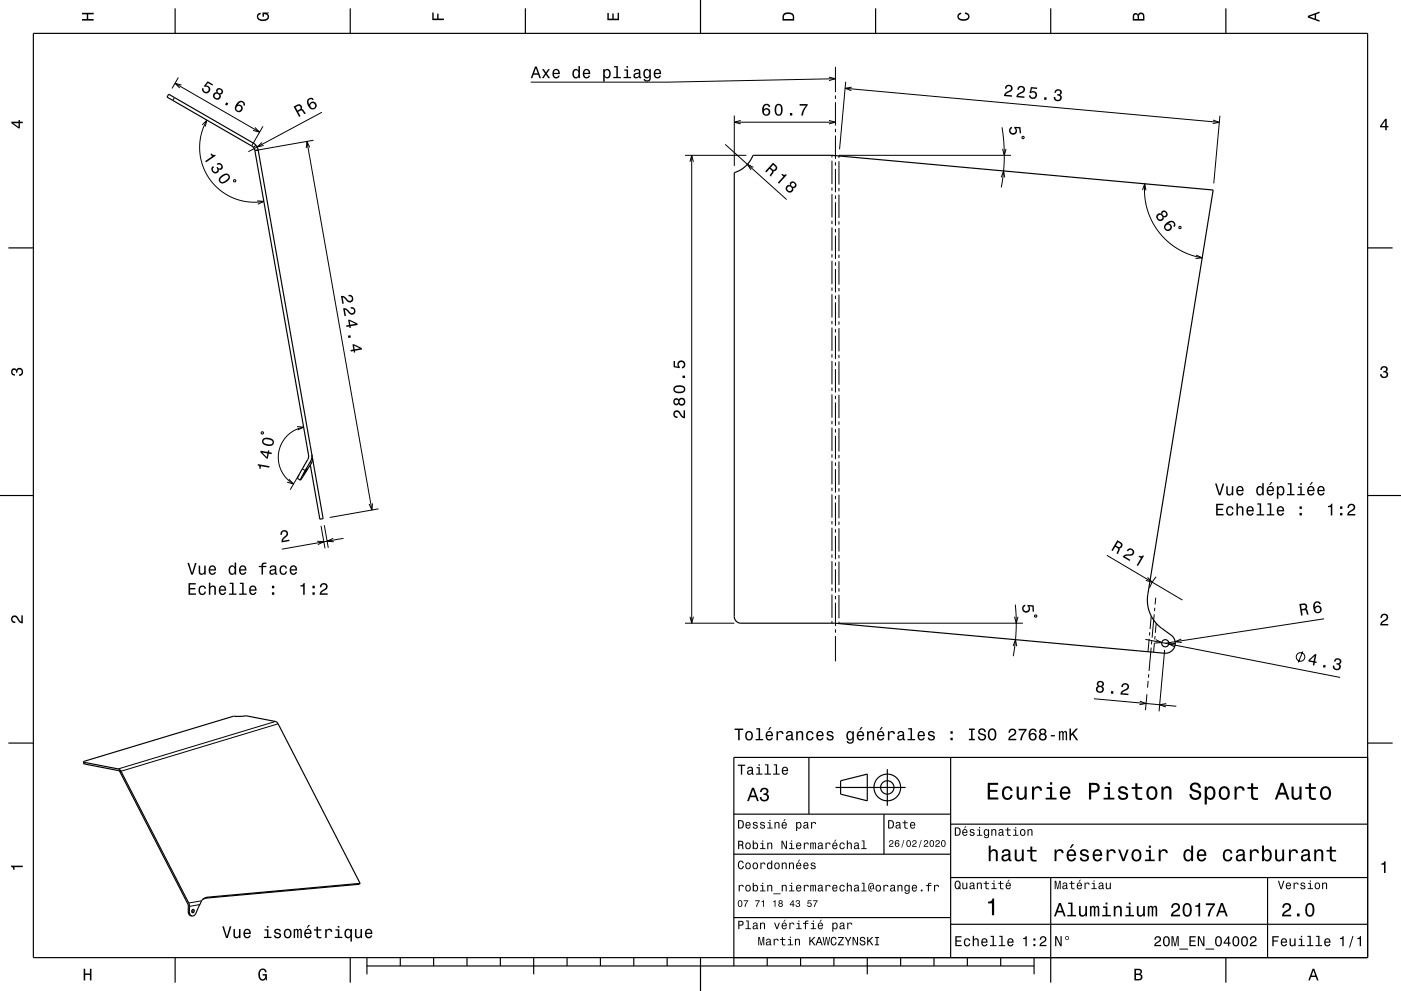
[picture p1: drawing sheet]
<svg xmlns="http://www.w3.org/2000/svg" width="420mm" height="297mm" viewBox="0 0 420 297" stroke-linecap="round" stroke-linejoin="round" font-family="sans-serif">
<g fill="none" stroke="#000" stroke-width=".3">
<path d="M52.3 29.2l-.5 .9M52.5 25l25.3 14.6M53.5 23.2l-1.9 3.3M54.4 25.5l-1.9-.5 1.4 1.4M60.6 37.4l1.4-1.4-.5 1.9M62 36l-1 2.3-.7 2.1-.4 2.2v2.5l.3 2.5 .6 2.2 .8 1.8 1.3 2.1 1.4 1.8 1.7 1.5 2 1.4 2.1 1 2.1 .7 2.4 .4 2 .1 2.5-.2M76.4 38.2l1.4 1.4-1.9-.5M78.8 37.9l-3.4 5.8M96.5 33.6l-22.1 11.9M220.1 34.6v15.1M220.1 36.6h30.4M222.1 36.1l-2 .5 2 .5"/>
<path d="M248.5 23.1l2 .5-2 .6M248.5 36.1l2 .5-2 .5M250.5 23.6l-50.4 1h-41M250.5 20v7.6M250.5 28.6v1M250.5 30.6v7M250.5 38.6v1M253.4 26.5l112.1 10.2M253.5 24.5l-1.8 20.2M255.3 26.1l-1.9 .4 1.8 .7M300.4 38.2l.5 4.3 .2 4.7-.3 4.8-.6 4.2M363.7 36l1.8 .7-1.9 .3"/>
<path d="M365.7 34.7l-1.8 20.3M70.1 54l.5-.1v.5l-.5 .1zM78.5 42.7l-1.4 1.4 1.9-.5M92 42.4l19.5 110.5M92.9 44.2l-.9-1.8-.2 2M94 42l-17.6 3.1M205.4 46.5h18.4M206.8 48.5l.6-2 .5 2M207.4 46.5v140.3M217.4 43.3l18.4 16.5M225.8 50.2l-1.7-1 1 1.7M249.4 46.5v.7"/>
<path d="M249.4 48.2v7M249.4 56.2v1M249.4 58.2v7M250.5 40.6v7M250.5 48.6v1M250.5 50.6v7M250.5 58.6v1M251.4 46.5h51.7M251.5 46.7v.6M251.5 48.3v7M251.5 56.3v1M251.5 58.3v7"/>
<path d="M300.2 53.1l.7-1.9 .3 2M300.6 44.6l.5 1.9 .5-1.9M306.5 40.9l.5 .2-.2 .5-.4-.2zM342.5 57l.7-1.9 .3 2M343.2 55.1v3.7l.7 3.7 1.3 3.5 2.3 3.6 2.3 2.6 3.2 2.4 3.6 1.7 3.8 1M77.1 60.2l2 .2-1.8 .8M249.4 66.2v1M249.4 68.2v7M249.4 76.2v1M249.4 78.2v7M250.5 60.6v7M250.5 68.6v1"/>
<path d="M250.5 70.6v7M250.5 78.6v1M251.5 66.3v1M251.5 68.3v7M251.5 76.3v1M251.5 78.3v7M353.4 68l.5-.1 .1 .5-.5 .1zM358.6 76.5l1.8 .8-2 .2M249.4 86.2v1M249.4 88.2v7M249.4 96.2v1M249.4 98.2v7"/>
<path d="M250.5 80.6v7M250.5 88.6v1M250.5 90.6v7M250.5 98.6v1M251.5 86.3v1M251.5 88.3v7M251.5 96.3v1M251.5 98.3v7M249.4 106.2v1M249.4 108.2v7M249.4 116.2v1M249.4 118.2v7"/>
<path d="M250.5 100.6v7M250.5 108.6v1M250.5 110.6v7M250.5 118.6v1M251.5 106.3v1M251.5 108.3v7M251.5 116.3v1M251.5 118.3v7M78.3 129.6l.5-.2 .2 .5-.5 .2zM89 127.9l2 .1-1.8 .9M91 128l-2.6 .9-2.4 1.8-1.6 2.2-.8 2.6-.1 2.7 .8 2.9 1.6 2.3 2.1 1.6M93.1 138.2l.2 .8"/>
<path d="M249.4 126.2v1M249.4 128.2v7M249.4 136.2v1M249.4 138.2v7M250.5 120.6v7M250.5 128.6v1M250.5 130.6v7M250.5 138.6v1M251.5 126.3v1M251.5 128.3v7M251.5 136.3v1M251.5 138.3v7"/>
<path d="M86.6 143.6l1.4 1.4-1.9-.5M89.6 142.2l-2.6 4.6M90.6 140.5l.9 .5M96.2 157.6l1.2 6.7M97.2 157.4l1.2 6.8M111.7 150.9l-.2 2-.9-1.9M113.5 152.5l-14.7 2.6M249.4 146.2v1M249.4 148.2v7M249.4 156.2v1M249.4 158.2v7M250.5 140.6v7"/>
<path d="M250.5 148.6v1M250.5 150.6v7M250.5 158.6v1M251.5 146.3v1M251.5 148.3v7M251.5 156.3v1M251.5 158.3v7M95.1 162.2l2 .2-1.8 .8M99.9 161.3l-1.8 .9 2 .2M103 161.3l-18.5 3.3M249.4 166.2v1M249.4 168.2v7"/>
<path d="M249.4 176.2v1M249.4 178.2v7M250.5 160.6v7M250.5 168.6v1M250.5 170.6v7M250.5 178.6v1M251.5 166.3v1M251.5 168.3v7M251.5 176.3v1M251.5 178.3v7M331.8 166.4l22.7 13.4M344 173.1l1.4 1.4-1.9-.6"/>
<path d="M346.5 179.1l-.2 2.1M346.6 172.9l-1.2 1.6-.8 1.7M205.4 186.8h14.7M206.8 184.8l.6 2 .5-2M249.4 186.2v.6M250.5 180.6v7M250.5 188.6v1M250.5 190.6v7.6M251.4 186.8h55.3M251.5 186.3v.6M303.7 193.6l.7-1.9 .4 2M304.1 184.8l.6 2 .5-2"/>
<path d="M304.4 181.2l.2 7.5-.8 8M310.3 184.3l.5 .2-.2 .5-.5-.2zM343.4 191.6l58.3 11.4M344.5 191.5l-.3 3.8M344.7 189.5l-.1 1M345.1 194.1l-.6 7M345.1 184.6l-.3 3.9M345.3 192.1l-.1 1M346 184.1l-.6 7M346.1 192.6l-.3 2.9M346.2 182.1l-.1 1M346.3 190.6l-.1 1"/>
<path d="M346.5 191.7l1.8 .9-2 .1M346.6 186.8l-.2 2.8M349.2 194.8l-1.7 18.4M352.4 192.8l-2 .2 1.8 .9M354.1 191.5l-1.8 .8 2 .2M390.6 195.2l-1.4 3.3M397 185.5l-47.7 7.3M82.6 216.2l-47.2 14.2M83.4 216.9l-47.1 14.2M328 209.4l24.6 2.3M341.7 210.1l1.9 .7-2 .4M343.8 208.1l-.4 4.7"/>
<path d="M344.2 204.1l-.2 2M344.4 202.1l-.1 1M349.6 210.9l-1.9 .3 1.8 .7M25.4 228.5v.5M56.4 273.2h.4M59.9 271.1l-3.1 .5M60.4 270l-3.8 .6M62.3 268.9l-.2 .2"/>
<circle cx="389.9" cy="196.9" r="1.28"/>
</g>
<g fill="none" stroke="#000" stroke-width=".35">
<path d="M10 10h400v277h-400zM52.5 2.5v7.5M105 2.5v7.5M157.5 2.5v7.5M210 0v10M262.5 2.5v7.5M315 2.5v7.5M367.5 2.5v7.5M76.4 45.1l16.1 91.3-.1 1.1-3.2 5.7 .9 .7M76.7 43.5l-.7 .7M77.4 45l-.5-1.2-.9-.9-25.4-14.7-.5 .9 25.3 14.6 .6 .5 .4 .9M77.4 45l-1 .1"/>
<path d="M77.4 45l19.5 110.4-1 .2-2.9-16.2M220.1 51.7l1.8-.7 1.6-1.2 1.2-1.4 1.1-1.9h23.6l114.3 10.4-19.7 122 .2 3.2 1.3 3.3 2 2.2 3.6 2.8a3 3 0 0 1 1 3.4 3 3 0 0 1-3 2l-98.9-9h-28.2a1.99 1.99 0 0 1-1.9-2zM2.5 74.3h7.5M410 74.3h7.5M93.5 136.2l-.3 1.8-3.1 5.9M93.7 137.2a5.9 5.9 0 0 1-1.4 3.2l-2.2 3.5M0 148.5h10M92.1 140.4l-1.1 1.8zM92.1 140.3h.1M410 148.5h10M2.5 222.7h7.5M25 228.3l45-13.7 3.8-.1 8.9 1.7 .7 .7 24.6 47.9"/>
<path d="M25 228.3l10.8 2.3M25 228.3v.5l.3 .2 10.4 2M35.7 231l.3 .4M35.8 230.6l.5 .5M35.8 230.6l-.1 .4M36 231.4l20.3 39.5 .1 2.3a1.18 1.18 0 0 0 1.1 1.3M36.3 231.1l20.3 39.6 .2 2.5a1.17 1.17 0 0 0 .7 1.3M36.3 231.1l-.3 .3M242.5 227v17M250.5 236h21M252 234l8-2v8l-8-2zM266 230.5v11"/>
<path d="M285 227v60M410 222.7h7.5M410 227h-190v62.5M220 244h65M220 256h65M265 244v12M285 247h125M57.7 272.6l.1-.1a.45 .45 0 0 1 .4 .7 .45 .45 0 0 1-.7 .1zM57.8 272.5v.6l-.2 .4M108 264.8l-.3 .2-45.6 4.1-1.5 .6M108 264.8l-45.7 4.1a2.86 2.86 0 0 0-2.5 2.4l-1 2.3a1.2 1.2 0 0 1-1.3 .9M220 275h65"/>
<path d="M285 277h125M285 263h125M315 263v31.5M380 263v24M52.5 287v7.5M105 287v7.5M110 289.5h200M110 287v5M120 287v2.5M130 287v2.5M140 287v2.5M150 287v2.5"/>
<path d="M160 287v5M170 287v2.5M180 287v2.5M190 287v2.5M200 287v2.5M210 287v10M230 287v2.5M240 287v2.5M250 287v2.5M260 287v5M270 287v2.5M280 287v2.5"/>
<path d="M290 287v2.5M300 287v2.5M310 287v5M367.5 287v7.5"/>
<circle cx="349.3" cy="192.8" r="1.07"/>
<circle cx="266" cy="236" r="4"/>
<circle cx="266" cy="236" r="2"/>
</g>
<g fill="#000">
<path d="M24.6 3.8h3.5v.5h-1.7v1.4h1.7v.5h-3.5v-.5h1.4v-1.4h-1.4z" fill-rule="evenodd"/>
<path d="M77.3 4.2l.8-.4v.5l-.3 .1a.68 .68 0 0 0-.4 .6 .68 .68 0 0 0 .4 .6 1.68 1.68 0 0 0 2.4-.6 .93 .93 0 0 0-1.1-.8v.8h-.4v-1.3h1.9v.3l-.5 .1 .4 .4a1.19 1.19 0 0 1-.9 1.7 1.9 1.9 0 0 1-2.6-1.3z" fill-rule="evenodd"/>
<path d="M129.6 3.8h.4v1.8h1.1v-1.5h.4v1.5h1.6v.4h-3.5z" fill-rule="evenodd"/>
<path d="M182.1 3.9h.4v1.7h1.1v-1.6h.4v1.6h1.2v-1.8h.4v2.3h-3.5z" fill-rule="evenodd"/>
<path d="M235 4a2.21 2.21 0 0 0-.4 2.2h3.5v-1.2a1.92 1.92 0 0 0-3.1-1zM235.3 4.4l.4-.2a1.45 1.45 0 0 1 2 .8v.7h-2.7l.1-1z" fill-rule="evenodd"/>
<path d="M287.3 4.2l.8-.4v.4l-.3 .1a.66 .66 0 0 0-.4 .6 .66 .66 0 0 0 .4 .6 1.69 1.69 0 0 0 2.5-.5 .9 .9 0 0 0-1-.8v-.5a1.24 1.24 0 0 1 1.4 1.1 1.24 1.24 0 0 1-1.1 1.4 1.93 1.93 0 0 1-2.6-1.2z" fill-rule="evenodd"/>
<path d="M339.8 4.2l-.2 2h3.5v-1.4a.98 .98 0 0 0-.7-1 .98 .98 0 0 0-1.2 .6 .84 .84 0 0 0-1.4-.2zM340.1 4.5l.4-.1 .4 .1 .1 1.2h-1zM341.6 4.4l.4-.2a.58 .58 0 0 1 .7 .7v.8h-1.2z" fill-rule="evenodd"/>
<path d="M392.1 4.7v.6l3.5 1.2v-.4l-1-.4v-1.4l1-.4v-.4zM392.6 5l1.5-.5v1z" fill-rule="evenodd"/>
<path d="M3.4 36.5v.4l2.1 1.6h.5v-1.6h.8v-.4h-.8v-.5h-.4v.5zM4 36.9h1.6v1.1z" fill-rule="evenodd"/>
<path d="M62.3 24.4l-1.2 1.4 .3 .2a.8 .8 0 0 1 1.2 .4 .8 .8 0 0 1-.7 1.1 .8 .8 0 0 1-.8-.9l-.4-.3a1.21 1.21 0 0 0 .7 1.7 1.21 1.21 0 0 0 1.6-1 1.21 1.21 0 0 0-1.3-1.4l.6-.7 1.4 .7 .2-.3zM65.1 26.5a.8 .8 0 0 0-.2 1.2 1.09 1.09 0 0 0-.9 1.3 1.09 1.09 0 0 0 1.4 .8 1.09 1.09 0 0 0 .6-1.5 .95 .95 0 0 0 .9-1 .95 .95 0 0 0-1-.9zM64.3 28.8a.71 .71 0 0 1 1.4 0 .71 .71 0 0 1-1.4 0zM65.2 27.4a.6 .6 0 0 1 1.2 0 .6 .6 0 0 1-1.2 0zM67.8 30.7l-.3 .6 .6 .4 .3-.7zM71.2 30.7l-.2 .3a1.42 1.42 0 0 0-.6 1.7 1.42 1.42 0 0 0 1.5 .9 1.15 1.15 0 0 0 .9-1.4 1.15 1.15 0 0 0-1.5-.8 1.03 1.03 0 0 1 1.4-.7l.3 .4-.1 .4 .4 .3a1.18 1.18 0 0 0-.6-1.5 1.18 1.18 0 0 0-1.5 .4zM70.8 32.5a.75 .75 0 0 1 1.5 0 .75 .75 0 0 1-1.5 0z" fill-rule="evenodd"/>
<path d="M88 32l1.7 3 .4-.2-.7-1.3 .4-.2 .7-.1 .8 1 .4-.3-.9-1.1-.4-.1a.97 .97 0 0 0-.1-1.2 .97 .97 0 0 0-1.3-.1zM88.6 32.1l.5-.3a.6 .6 0 0 1 .9 .2 .6 .6 0 0 1-.3 .9l-.5 .2z" fill-rule="evenodd"/>
<path d="M92.4 29.6a2.12 2.12 0 0 0 1.4 3.2 1.16 1.16 0 0 0 1.2-1 1.16 1.16 0 0 0-.9-1.3 1.16 1.16 0 0 0-1.4 .8 1.03 1.03 0 0 1 .1-1.5l.5-.1 .4 .3 .4-.2a1.03 1.03 0 0 0-1.7-.2zM93 31.7a.75 .75 0 0 1 1.5 0 .75 .75 0 0 1-1.5 0z" fill-rule="evenodd"/>
<path d="M160.4 19.9l-1.3 3.5h.5l.3-1h1.4l.4 1h.5l-1.3-3.5zM160.6 20.4l.6 1.6h-1.1zM162.5 20.7l.9 1.3-1 1.4h.6l.7-1 .7 1h.5l-1-1.4 1-1.3h-.6l-.6 1-.7-1zM165.9 21a1.45 1.45 0 0 0-.2 1.6 1.45 1.45 0 0 0 1.4 .9l.7-.8h-.4l-.6 .4a.76 .76 0 0 1-.7-.9h1.7a1.16 1.16 0 0 0-.5-1.4 1.16 1.16 0 0 0-1.4 .2zM166.3 21.2l.2-.1a.67 .67 0 0 1 .7 .1 .67 .67 0 0 1 .2 .6h-1.3zM171.9 21a1.49 1.49 0 0 0-.3 1.6 1.49 1.49 0 0 0 1.3 .9l.5-.5v.4h.5v-3.6h-.5v1.3a.89 .89 0 0 0-1.5-.1zM172.2 21.3a.62 .62 0 0 1 .7-.3 .62 .62 0 0 1 .5 .6v.5a.83 .83 0 0 1-.7 1 1.19 1.19 0 0 1-.5-1.8zM175 21a1.45 1.45 0 0 0-.2 1.6 1.45 1.45 0 0 0 1.4 .9l.7-.8h-.4l-.6 .4a.76 .76 0 0 1-.7-.9h1.7a1.16 1.16 0 0 0-.4-1.4 1.16 1.16 0 0 0-1.5 .2zM175.4 21.2l.2-.1a.67 .67 0 0 1 .7 .1 .67 .67 0 0 1 .2 .6h-1.3zM180.8 20.7v3.8h.5v-1.5a.93 .93 0 0 0 1 .5 .93 .93 0 0 0 .7-.8 1.27 1.27 0 0 0 0-1.5 1.27 1.27 0 0 0-1.4-.4l-.3 .3v-.4zM181.5 21.3a.63 .63 0 0 1 .6-.2 .63 .63 0 0 1 .5 .5l.1 .5a.84 .84 0 0 1-.7 1 1.18 1.18 0 0 1-.5-1.8zM184.1 19.8v.4h.7v2.9h-.9v.3h2.2v-.3h-.9v-3.3zM187.1 20.8v.4h.7v1.9h-.9v.3h2.3v-.3h-.9v-2.3zM187.8 19.8v.5h.5v-.5zM190.2 20.9l-.2 .6h.4a.55 .55 0 0 1 .7-.5 .55 .55 0 0 1 .3 .8h-.2a.91 .91 0 0 0-1.3 .5 .91 .91 0 0 0 .8 1.2l.9-.4 .1 .3h.5v-.3l-.2-.1v-1.6a1.02 1.02 0 0 0-.7-.8 1.02 1.02 0 0 0-1.1 .3zM190.4 22.4l1.1-.3a.77 .77 0 0 1-.2 .8 .77 .77 0 0 1-.9 .1zM193.1 21a1.49 1.49 0 0 0-.2 1.6 1.49 1.49 0 0 0 1.2 .9l.6-.5a.73 .73 0 0 1-.3 1 .73 .73 0 0 1-1-.3h-.5a1.1 1.1 0 0 0 1.3 .8 1.1 1.1 0 0 0 .9-1.2v-2.6h-.4v.5l-.4-.4a.89 .89 0 0 0-1.2 .2zM193.5 21.3a.63 .63 0 0 1 .7-.3 .63 .63 0 0 1 .4 .6 .92 .92 0 0 1 .1 1.1 .92 .92 0 0 1-1 .4l-.4-.6zM196.3 21a1.45 1.45 0 0 0-.3 1.6 1.45 1.45 0 0 0 1.5 .9l.7-.8h-.5l-.6 .4a.76 .76 0 0 1-.7-.9h1.8a1.16 1.16 0 0 0-.5-1.4 1.16 1.16 0 0 0-1.4 .2zM196.6 21.2l.2-.1a.67 .67 0 0 1 .7 .1 .67 .67 0 0 1 .2 .6h-1.3z" fill-rule="evenodd"/>
<path d="M229 31.4a2.41 2.41 0 0 0 .2 3.2 1.16 1.16 0 0 0 1.5-.3 1.16 1.16 0 0 0-.2-1.6 1.16 1.16 0 0 0-1.5 .1 1.02 1.02 0 0 1 .8-1.3l.4 .1 .2 .5h.5a1.12 1.12 0 0 0-.7-1 1.12 1.12 0 0 0-1.2 .3zM228.9 33.6a.75 .75 0 0 1 1.5 0 .75 .75 0 0 1-1.5 0zM232.5 31.6a2.02 2.02 0 0 0 .9 3.1 2.03 2.03 0 0 0 .9-3.1 1.11 1.11 0 0 0-1.8 0zM233.1 31.6h.7a2.37 2.37 0 0 1 0 2.6h-.7a2.38 2.38 0 0 1 0-2.6zM236.8 33.9v.7h.7v-.7zM239.7 31.2v.5h1.9a5.2 5.2 0 0 0-1.4 2.9h.5a5.3 5.3 0 0 1 1.4-3v-.4z" fill-rule="evenodd"/>
<path d="M301.6 25.6l-.4 1h.5a.71 .71 0 0 1 .6-.8 .71 .71 0 0 1 .8 .6 .71 .71 0 0 1-.6 .8l-.3 .1a1.63 1.63 0 0 0-1.2 1.5l2.4 .2v-.4l-1.9-.2 .9-.7a1.17 1.17 0 0 0 1.1-1.6 1.17 1.17 0 0 0-1.9-.5zM305.4 26l-.4 .9h.4a.71 .71 0 0 1 .6-.8 .71 .71 0 0 1 .8 .6 .71 .71 0 0 1-.6 .8l-.3 .2a1.63 1.63 0 0 0-1.2 1.4l2.4 .2v-.4l-1.9-.2 .9-.7a1.17 1.17 0 0 0 1.1-1.6 1.17 1.17 0 0 0-1.8-.4zM309.1 26.1l-.5 1.8h.4a.8 .8 0 0 1 1.3-.1 .8 .8 0 0 1-.2 1.3 .8 .8 0 0 1-1.2-.5h-.4a1.21 1.21 0 0 0 1.4 1.1 1.21 1.21 0 0 0 .9-1.5 1.21 1.21 0 0 0-1.7-.7l.3-1 1.5 .2v-.4zM313.1 29.1l-.1 .8h.7l.1-.7zM316.5 27l-.4 .8h.4a.62 .62 0 0 1 .4-.7 .62 .62 0 0 1 .8 .3 .62 .62 0 0 1-.3 .8h-.5v.4a.72 .72 0 0 1 .9 .5 .72 .72 0 0 1-.6 .9 .72 .72 0 0 1-.8-.6v-.3l-.5-.1a1.18 1.18 0 0 0 1.4 1.4 1.18 1.18 0 0 0 .8-1.8l-.3-.2a1.01 1.01 0 0 0 .2-1.5 1.01 1.01 0 0 0-1.5 .1z" fill-rule="evenodd"/>
<path d="M302.7 38.4l.7-.4v.4a.8 .8 0 0 0-.2 1.3 .8 .8 0 0 0 1.3-.1 .8 .8 0 0 0-.4-1.2l-.1-.4 1.9 .1 .2 1.8-.4 .1-.2-1.5-.9-.1a1.22 1.22 0 0 1-.1 1.7 1.22 1.22 0 0 1-1.7 0 1.22 1.22 0 0 1-.1-1.7z" fill-rule="evenodd"/>
<path d="M415.3 35.6l-1.6 2.1v.5h1.6v.8h.4v-.8h.5v-.4h-.5v-2.2zM415.3 36.2v1.6h-1.1z" fill-rule="evenodd"/>
<path d="M63.1 46.2l.5 .7-2.1 1.4 .3 .4 2.9-2.1-.2-.2a.77 .77 0 0 1-1.1-.4zM63.5 50.1a1.16 1.16 0 0 0 .6 1.8 1.16 1.16 0 0 0 1.5-1.1 1.01 1.01 0 0 0 1.3-.8 1.01 1.01 0 0 0-1.1-1.2l-.8 .3 .2 .4a.62 .62 0 0 1 .8-.2 .62 .62 0 0 1 .3 .8 .62 .62 0 0 1-.8 .3l-.3-.4-.3 .2a.72 .72 0 0 1 .1 1.1 .72 .72 0 0 1-1 .1 .72 .72 0 0 1-.1-1l.3-.3-.3-.4zM66 53a1.14 1.14 0 0 0-.2 1.5 1.14 1.14 0 0 0 1.5 .4l.7-.4a1.52 1.52 0 0 0 .7-2 1.43 1.43 0 0 0-2.1 0zM66.4 53.3a1.61 1.61 0 0 1 2-.6l.1 .3a2.38 2.38 0 0 1-2.1 1.5l-.4-.5z" fill-rule="evenodd"/>
<path d="M231.7 48.8l-2.3 2.6 .4 .3 .9-1.1 .8 .7-.7 1.3 .4 .3 .7-1.3v-.3a.97 .97 0 0 0 1-.6 .97 .97 0 0 0-.3-1.2zM231.8 49.4l.4 .4a.6 .6 0 0 1 .2 .9 .6 .6 0 0 1-1-.1l-.4-.3z" fill-rule="evenodd"/>
<path d="M234.5 52.1l-.3 .2 .6 .6-1.6 1.8 .3 .4 2.4-2.7-.3-.2a.77 .77 0 0 1-1.1-.1zM235.8 55.8a1.17 1.17 0 0 0 .5 1.9 1.17 1.17 0 0 0 1.5-1.4 .95 .95 0 0 0 1.1-.8 .95 .95 0 0 0-.9-1.1 .84 .84 0 0 0-1 .2 .84 .84 0 0 0-.2 .9l-.5-.1zM236 56.6a.71 .71 0 0 1 1.4 0 .71 .71 0 0 1-1.4 0zM237.1 55.4a.6 .6 0 0 1 1.2 0 .6 .6 0 0 1-1.2 0z" fill-rule="evenodd"/>
<path d="M347.1 64.1a1.17 1.17 0 0 0 .1 2 1.17 1.17 0 0 0 1.7-1.1 .95 .95 0 0 0 1.2-.5 .95 .95 0 0 0-.6-1.3 .84 .84 0 0 0-1 0 .84 .84 0 0 0-.4 .9l-.5-.2zM347 65.1a.75 .75 0 0 1 1.5 0 .75 .75 0 0 1-1.5 0zM348.4 64.1a.6 .6 0 0 1 1.2 0 .6 .6 0 0 1-1.2 0zM349.2 67.3a1.19 1.19 0 0 0 .1 1.7 1.19 1.19 0 0 0 1.7-.2 1.19 1.19 0 0 0-.3-1.7l-.4-.1a1.03 1.03 0 0 1 1.5-.1l.1 .4-.2 .4 .3 .4a1.23 1.23 0 0 0-.1-1.8 1.23 1.23 0 0 0-1.8 .2zM349.3 68a.75 .75 0 0 1 1.5 0 .75 .75 0 0 1-1.5 0z" fill-rule="evenodd"/>
<path d="M102.2 88.7l.4 2.4 .5-.1-.4-1.9 1 .7a1.18 1.18 0 0 0 1.4 .9 1.18 1.18 0 0 0 .8-1.5 1.18 1.18 0 0 0-1.5-.8l.1 .4a.7 .7 0 0 1 .9 .4 .7 .7 0 0 1-.3 .9 .7 .7 0 0 1-.9-.3l-.2-.3a1.63 1.63 0 0 0-1.8-.8zM102.9 92.4l.4 2.3h.4l-.3-1.9 .9 .7a1.18 1.18 0 0 0 1.5 .8 1.18 1.18 0 0 0 .8-1.4 1.18 1.18 0 0 0-1.5-.8l.1 .4a.71 .71 0 0 1 .9 .4 .71 .71 0 0 1-.4 .9 .71 .71 0 0 1-.9-.3l-.2-.3a1.63 1.63 0 0 0-1.7-.8zM104.4 95.9l.2 1.5-.8 .1 .1 .5 .8-.2 .1 .5h.4l-.1-.5 2.1-.4-.1-.5-2.3-1.1zM104.8 96.2l1.8 .8-1.6 .3zM104.3 100.6l.1 .7 .8-.1-.1-.7zM105.7 103.2l.2 1.6-.8 .1v.4l.9-.1 .1 .5 .4-.1-.1-.5 2.1-.3-.1-.5-2.3-1.1zM106.1 103.6l1.8 .8-1.6 .3z" fill-rule="evenodd"/>
<path d="M3.6 110.6a.86 .86 0 0 1 1.4 .2 1.12 1.12 0 0 1 1.5-.4 1.12 1.12 0 0 1 .3 1.6l-.5 .6-.6 .1v-.5a.72 .72 0 0 0 .9-.6 .72 .72 0 0 0-.8-.8 .72 .72 0 0 0-.6 .9h-.4a.62 .62 0 0 0-.4-.8 .62 .62 0 0 0-.8 .5 .62 .62 0 0 0 .5 .7h.4l-.1 .5a1.17 1.17 0 0 1-1-.7 1.17 1.17 0 0 1 .2-1.3z" fill-rule="evenodd"/>
<path d="M414.1 110a1.01 1.01 0 0 1 1.5-.2 1.01 1.01 0 0 1 0 1.6 1.12 1.12 0 0 1 .4 1.5 1.12 1.12 0 0 1-1.6 .3l-.6-.5-.1-.6h.5a.72 .72 0 0 0 .7 .9 .72 .72 0 0 0 .7-.8 .72 .72 0 0 0-.9-.6v-.4a.62 .62 0 0 0 .8-.4 .62 .62 0 0 0-.5-.8 .62 .62 0 0 0-.7 .5v.4h-.5z" fill-rule="evenodd"/>
<path d="M202.1 123.3a1.2 1.2 0 0 0-.2 1.3 1.2 1.2 0 0 0 1.2 .7v-.5a.71 .71 0 0 1-.8-.5 .71 .71 0 0 1 .5-.8 .71 .71 0 0 1 .8 .5l.2 .2a1.63 1.63 0 0 0 1.6 1.2v-2.4h-.5v1.9l-.4-.3-.7-1.2a1.11 1.11 0 0 0-1.7-.1zM202.1 119.6a1 1 0 0 0-.1 1.5 1 1 0 0 0 1.5-.1 1.09 1.09 0 0 0 1.6 .2 1.09 1.09 0 0 0 0-1.6 1.09 1.09 0 0 0-1.6 .2l-.8-.5zM203.7 120.4a.71 .71 0 0 1 1.4 0 .71 .71 0 0 1-1.4 0zM202.2 120.4a.6 .6 0 0 1 1.2 0 .6 .6 0 0 1-1.2 0zM202.3 115.8a1.13 1.13 0 0 0-.4 1.2 1.13 1.13 0 0 0 1 .8 1.9 1.9 0 0 0 2.6-1.1 2.03 2.03 0 0 0-3.2-.9zM202.3 116.3a2.38 2.38 0 0 1 2.7 0v.7a2.37 2.37 0 0 1-2.7 0zM204.6 112.6v.7h.8v-.7zM201.9 108.2v1.9l1.9 .2v-.4a.8 .8 0 0 1-.2-1.2 .8 .8 0 0 1 1.2 .1 .8 .8 0 0 1-.4 1.2v.4a1.21 1.21 0 0 0 1.1-1.5 1.21 1.21 0 0 0-1.6-.8 1.21 1.21 0 0 0-.6 1.8l-1-.2v-1.5z" fill-rule="evenodd"/>
<path d="M77.3 139.1v.3a.77 .77 0 0 1 .5 1.1h.3l.1-.8 2.5 .5 .1-.5zM78.1 135.1l-.1 .4 1.9 1.9 .4 .1 .3-1.5 .8 .1 .1-.4-.9-.2 .1-.5h-.4l-.1 .4zM78.6 135.6l1.6 .3-.2 1.1zM78.8 131.6a1.14 1.14 0 0 0 .6 1.8 1.9 1.9 0 0 0 2.7-.7 2.03 2.03 0 0 0-2.9-1.4zM79.1 131.9a2.37 2.37 0 0 1 2.6 .4l-.1 .7a2.37 2.37 0 0 1-2.6-.5z" fill-rule="evenodd"/>
<path d="M364.6 151v3.5h2.2v-.4h-1.7v-1.2h1.5v-.5h-1.5v-1h1.7v-.4zM367.9 152.1a1.45 1.45 0 0 0-.3 1.6 1.45 1.45 0 0 0 1.5 .8l.6-.5 .1-.5h-.4l-.4 .6a1.02 1.02 0 0 1-1-1 1.02 1.02 0 0 1 1-1l.4 .6h.4a1.09 1.09 0 0 0-.8-1 1.09 1.09 0 0 0-1.1 .4zM370.7 150.9v3.6h.4v-1.6a.63 .63 0 0 1 .4-.8 .63 .63 0 0 1 .8 .4v2h.5v-1.8a.88 .88 0 0 0-.6-1 .88 .88 0 0 0-1.1 .5v-1.3zM373.9 152.1a1.45 1.45 0 0 0-.2 1.6 1.45 1.45 0 0 0 1.4 .8l.7-.8h-.4l-.6 .5a.76 .76 0 0 1-.7-.9h1.8a1.16 1.16 0 0 0-.5-1.4 1.16 1.16 0 0 0-1.5 .2zM374.3 152.3l.2-.2a.67 .67 0 0 1 .7 .1 .67 .67 0 0 1 .2 .7h-1.3zM376.9 150.9v.3h.7v2.9h-.9v.4h2.3v-.4h-.9v-3.2zM380 150.9v.3h.7v2.9h-.9v.4h2.2v-.4h-.9v-3.2zM383 152.1a1.46 1.46 0 0 0-.2 1.6 1.46 1.46 0 0 0 1.4 .8l.7-.8h-.4l-.6 .5a.76 .76 0 0 1-.7-.9h1.8a1.17 1.17 0 0 0-.5-1.4 1.17 1.17 0 0 0-1.5 .2zM383.4 152.3l.2-.2a.67 .67 0 0 1 .7 .1 .67 .67 0 0 1 .2 .7h-1.3zM389.6 153.7v.8h.7v-.8zM389.6 151.8v.7h.7v-.7z" fill-rule="evenodd"/>
<path d="M364.3 144.9l1.1 3.5h.5l1.1-3.5h-.5l-.9 3-.9-3zM367.6 145.7v1.8a.89 .89 0 0 0 .6 1 .89 .89 0 0 0 1.1-.5v.4h.4v-2.7h-.4v1.6a.65 .65 0 0 1-.4 .8 .65 .65 0 0 1-.8-.3v-2.1zM370.9 146a1.45 1.45 0 0 0-.2 1.6 1.45 1.45 0 0 0 1.4 .9l.7-.8h-.4l-.6 .4a.76 .76 0 0 1-.7-.9h1.7a1.16 1.16 0 0 0-.5-1.4 1.16 1.16 0 0 0-1.4 .2zM371.3 146.2l.2-.1a.67 .67 0 0 1 .7 .1 .67 .67 0 0 1 .2 .6h-1.3zM376.9 146a1.49 1.49 0 0 0-.3 1.6 1.49 1.49 0 0 0 1.3 .9l.5-.5v.4h.5v-3.6h-.5v1.3a.89 .89 0 0 0-1.5-.1zM377.2 146.3a.62 .62 0 0 1 .7-.3 .62 .62 0 0 1 .5 .6v.5a.83 .83 0 0 1-.7 1 1.19 1.19 0 0 1-.5-1.8zM381 144.5l-.5 .9h.3l.7-.9zM380 146a1.45 1.45 0 0 0-.2 1.6 1.45 1.45 0 0 0 1.4 .9l.7-.8h-.4l-.6 .4a.76 .76 0 0 1-.7-.9h1.7a1.16 1.16 0 0 0-.4-1.4 1.16 1.16 0 0 0-1.5 .2zM380.4 146.2l.2-.1a.67 .67 0 0 1 .7 .1 .67 .67 0 0 1 .2 .6h-1.3zM382.8 145.7v3.8h.4v-1.5a.93 .93 0 0 0 1 .5 .93 .93 0 0 0 .8-.8 1.27 1.27 0 0 0 0-1.5 1.27 1.27 0 0 0-1.4-.4l-.4 .3v-.4zM383.4 146.3a.63 .63 0 0 1 .7-.2 .63 .63 0 0 1 .5 .5v.5a.84 .84 0 0 1-.7 1 1.18 1.18 0 0 1-.5-1.8zM386 144.8v.4h.7v2.9h-.9v.3h2.3v-.3h-.9v-3.3zM389.1 145.8v.4h.7v1.9h-.9v.3h2.3v-.3h-1v-2.3zM389.8 144.8v.5h.5v-.5zM393.1 144.5l-.5 .9h.3l.7-.9zM392.2 146a1.45 1.45 0 0 0-.3 1.6 1.45 1.45 0 0 0 1.5 .9l.6-.8h-.4l-.6 .4a.76 .76 0 0 1-.7-.9h1.8a1.17 1.17 0 0 0-.5-1.4 1.17 1.17 0 0 0-1.4 .2zM392.5 146.2l.2-.1a.67 .67 0 0 1 .7 .1 .67 .67 0 0 1 .2 .6h-1.3zM395.2 146a1.45 1.45 0 0 0-.3 1.6 1.45 1.45 0 0 0 1.5 .9l.7-.8h-.5l-.6 .4a.76 .76 0 0 1-.6-.9h1.7a1.16 1.16 0 0 0-.5-1.4 1.16 1.16 0 0 0-1.4 .2zM395.5 146.2l.2-.1a.67 .67 0 0 1 .7 .1 .67 .67 0 0 1 .3 .6h-1.3z" fill-rule="evenodd"/>
<path d="M398.1 151.6v.4h.9v2.5h.4v-3.5h-.3a.78 .78 0 0 1-1 .6zM401.7 153.7v.8h.7v-.8zM401.7 151.8v.7h.7v-.7zM404.3 151.3l-.3 .9h.4a.7 .7 0 0 1 .5-.8 .7 .7 0 0 1 .9 .5 .7 .7 0 0 1-.5 .8l-.3 .2a1.63 1.63 0 0 0-1.1 1.6h2.4v-.5h-1.9l.8-.7a1.17 1.17 0 0 0 1-1.7 1.17 1.17 0 0 0-1.9-.3z" fill-rule="evenodd"/>
<path d="M56.5 174.8v3.5h2.2v-.5h-1.7v-1.2h1.6v-.4h-1.6v-1h1.7v-.4zM59.8 175.8a1.45 1.45 0 0 0-.2 1.7 1.45 1.45 0 0 0 1.5 .8l.5-.6 .1-.4h-.4l-.4 .6a1.02 1.02 0 0 1-1-1 1.02 1.02 0 0 1 1-1l.4 .5h.4a1.09 1.09 0 0 0-.7-.9 1.09 1.09 0 0 0-1.2 .3zM62.6 174.6v3.7h.5v-1.6a.63 .63 0 0 1 .3-.8 .63 .63 0 0 1 .8 .4l.1 2h.4v-1.8a.88 .88 0 0 0-.6-1 .88 .88 0 0 0-1 .4v-1.3zM65.9 175.8a1.46 1.46 0 0 0-.3 1.7 1.46 1.46 0 0 0 1.5 .8l.7-.8h-.5l-.6 .5a.75 .75 0 0 1-.7-1h1.8a1.17 1.17 0 0 0-.5-1.3 1.17 1.17 0 0 0-1.4 .1zM66.2 176.1l.2-.2a.67 .67 0 0 1 .7 .1 .67 .67 0 0 1 .3 .7h-1.4zM68.9 174.6v.4h.7v2.9h-.9v.4h2.2v-.4h-.9v-3.3zM71.9 174.6v.4h.7v2.9h-.9v.4h2.3v-.4h-1v-3.3zM75 175.8a1.45 1.45 0 0 0-.3 1.7 1.45 1.45 0 0 0 1.5 .8l.7-.8h-.5l-.6 .5a.76 .76 0 0 1-.7-1h1.8a1.17 1.17 0 0 0-.5-1.3 1.17 1.17 0 0 0-1.4 .1zM75.3 176.1l.2-.2a.67 .67 0 0 1 .7 .1 .67 .67 0 0 1 .3 .7h-1.4zM81.5 177.5v.8h.7v-.8zM81.5 175.5v.8h.7v-.8z" fill-rule="evenodd"/>
<path d="M56.2 168.7l1.1 3.5h.5l1.1-3.5h-.4l-.9 3-.9-3zM59.6 169.5v1.8a.89 .89 0 0 0 .6 1 .89 .89 0 0 0 1-.5v.4h.5v-2.7h-.5v1.6a.64 .64 0 0 1-.4 .7 .64 .64 0 0 1-.8-.3v-2zM62.8 169.8a1.45 1.45 0 0 0-.2 1.6 1.45 1.45 0 0 0 1.4 .8l.7-.8h-.4l-.6 .5a.75 .75 0 0 1-.7-.9h1.8a1.16 1.16 0 0 0-.5-1.4 1.16 1.16 0 0 0-1.5 .2zM63.2 170l.2-.1a.67 .67 0 0 1 .7 0 .67 .67 0 0 1 .2 .7h-1.3zM68.8 169.8a1.49 1.49 0 0 0-.3 1.5 1.49 1.49 0 0 0 1.3 1l.5-.5v.4h.5v-3.6h-.4v1.3a.89 .89 0 0 0-1.6-.1zM69.2 170.1a.62 .62 0 0 1 .6-.3 .62 .62 0 0 1 .5 .6 .91 .91 0 0 1 0 1 .91 .91 0 0 1-.9 .4l-.4-.5zM71.9 169.8a1.46 1.46 0 0 0-.2 1.6 1.46 1.46 0 0 0 1.4 .8l.7-.8h-.4l-.6 .5a.75 .75 0 0 1-.7-.9h1.8a1.17 1.17 0 0 0-.5-1.4 1.17 1.17 0 0 0-1.5 .2zM72.3 170l.2-.1a.67 .67 0 0 1 .7 0 .67 .67 0 0 1 .2 .7h-1.3zM77.6 169.6v.4h.8v2.2h.4v-2.2h1.1v-.4h-1.1l.1-.4 1-.2v-.4a.96 .96 0 0 0-1.1 0 .96 .96 0 0 0-.4 1zM81.1 169.6l-.2 .7h.4a.55 .55 0 0 1 .6-.5 .55 .55 0 0 1 .4 .7l-.2 .1a.91 .91 0 0 0-1.3 .5 .91 .91 0 0 0 .7 1.2l.9-.4 .1 .3h.6v-.3l-.2-.1-.1-1.6a1.02 1.02 0 0 0-.6-.8 1.02 1.02 0 0 0-1.1 .2zM81.3 171.2l1.1-.4a.77 .77 0 0 1-.2 .9 .77 .77 0 0 1-.9 .1zM84.1 169.8a1.45 1.45 0 0 0-.3 1.7 1.45 1.45 0 0 0 1.6 .7l.5-.5 .1-.5h-.4l-.4 .7a1.02 1.02 0 0 1-1-1.1 1.02 1.02 0 0 1 1-1l.4 .6h.4a1.09 1.09 0 0 0-.7-1 1.09 1.09 0 0 0-1.2 .4zM87.1 169.8a1.45 1.45 0 0 0-.2 1.6 1.45 1.45 0 0 0 1.4 .8l.7-.8h-.4l-.6 .5a.75 .75 0 0 1-.7-.9h1.8a1.16 1.16 0 0 0-.5-1.4 1.16 1.16 0 0 0-1.5 .2zM87.5 170l.2-.1a.67 .67 0 0 1 .7 0 .67 .67 0 0 1 .2 .7h-1.3z" fill-rule="evenodd"/>
<path d="M84.3 159.3a1.18 1.18 0 0 1 1.9 0 1.18 1.18 0 0 1-.7 1.8l-.7 1 1.9-.4 .1 .5-2.4 .4a2.75 2.75 0 0 1 1.4-2.4 .7 .7 0 0 0-.6-.9 .7 .7 0 0 0-.6 1h-.5z" fill-rule="evenodd"/>
<path d="M90.1 175.4v.4h.8v2.5h.4v-3.6h-.3a.77 .77 0 0 1-.9 .7zM93.7 177.5v.8h.7v-.8zM93.7 175.5v.8h.7v-.8zM96.2 175.1l-.3 .9h.5a.7 .7 0 0 1 .5-.8 .7 .7 0 0 1 .8 .5 .7 .7 0 0 1-.5 .8l-.3 .2a1.63 1.63 0 0 0-1.1 1.6h2.4v-.5h-1.9l.9-.8a1.17 1.17 0 0 0 .9-1.6 1.17 1.17 0 0 0-1.9-.3z" fill-rule="evenodd"/>
<path d="M335 161.9l-1.8 3 .4 .2 .7-1.2 .5 .2 .4 .6-.5 1.1 .5 .3 .5-1.4-.1-.4a.97 .97 0 0 0 .9-.7 .97 .97 0 0 0-.5-1.1zM335.2 162.5l.4 .3a.6 .6 0 0 1 .3 .9 .6 .6 0 0 1-.9 .1l-.4-.3z" fill-rule="evenodd"/>
<path d="M338.1 164.6l-.3 .4 .4 .2a.7 .7 0 0 1 .9-.4 .7 .7 0 0 1 .4 .9 .7 .7 0 0 1-.8 .4h-.4a1.64 1.64 0 0 0-1.7 .8l2 1.2 .3-.3-1.7-1 1.2-.3a1.18 1.18 0 0 0 1.6-1.1 1.18 1.18 0 0 0-1.9-.8zM341.5 166.5l-.2 .3 .7 .4-1.2 2.2 .4 .2 1.8-3-.3-.2a.77 .77 0 0 1-1.2 .1z" fill-rule="evenodd"/>
<path d="M3.6 184.7a1.22 1.22 0 0 1 2 .8l.8 .8v-1.9h.4v2.4a2.76 2.76 0 0 1-2-1.8 .69 .69 0 0 0-1.1 .5 .69 .69 0 0 0 .9 .8v.4a1.19 1.19 0 0 1-1.2-.6 1.19 1.19 0 0 1 .2-1.4z" fill-rule="evenodd"/>
<path d="M306.6 181.6l.8-.4v.5a.8 .8 0 0 0-.3 1.2 .8 .8 0 0 0 1.2 0 .8 .8 0 0 0-.3-1.2v-.4l1.9 .1 .1 1.9h-.4l-.1-1.5-1-.1a1.22 1.22 0 0 1-.2 1.7 1.22 1.22 0 0 1-1.6-.1 1.22 1.22 0 0 1-.1-1.7z" fill-rule="evenodd"/>
<path d="M389.5 181l.6 3.5 .4-.1-.2-1.4 .5-.1 .7 .1 .3 1.2 .6-.1-.5-1.4-.4-.2a.97 .97 0 0 0 .3-1.1 .97 .97 0 0 0-1.1-.5zM390.1 181.4l.5-.1a.6 .6 0 0 1 .8 .5 .6 .6 0 0 1-.6 .7h-.6z" fill-rule="evenodd"/>
<path d="M392.3 197.8l-.1 .4 1.5 .3-.1 .9 .4 .1 .2-.9 .5 .1v-.4l-.5-.1 .5-2.1-.5-.1zM392.7 197.9l1.4-1.3-.3 1.5zM396.8 199.2l-.2 .8 .7 .1 .1-.7zM400.4 197.4l-.5 .8 .4 .1a.62 .62 0 0 1 .5-.7 .62 .62 0 0 1 .7 .4 .62 .62 0 0 1-.3 .8l-.5-.1-.1 .4a.74 .74 0 0 1 .8 .8 .74 .74 0 0 1-.9 .7 .74 .74 0 0 1-.5-1.1l-.4-.1a1.18 1.18 0 0 0 1.2 1.5 1.18 1.18 0 0 0 1-1.7l-.2-.2a1.01 1.01 0 0 0 .3-1.5 1.01 1.01 0 0 0-1.5-.1z" fill-rule="evenodd"/>
<path d="M394 180.6a2.4 2.4 0 0 0 .7 3.2 1.16 1.16 0 0 0 1.4-.6 1.16 1.16 0 0 0-.4-1.5 1.16 1.16 0 0 0-1.5 .3 1.03 1.03 0 0 1 .6-1.4l.5 .1 .2 .4 .5-.1a1.12 1.12 0 0 0-.9-.8 1.12 1.12 0 0 0-1.1 .4zM394.3 182.7a.75 .75 0 0 1 1.5 0 .75 .75 0 0 1-1.5 0z" fill-rule="evenodd"/>
<path d="M414.2 184.2a1.18 1.18 0 0 1 1.9 .3 1.18 1.18 0 0 1-1 1.7l-.8 .8h1.9v.4h-2.4a2.76 2.76 0 0 1 1.8-2 .69 .69 0 0 0-.5-1.1 .69 .69 0 0 0-.8 .9h-.4z" fill-rule="evenodd"/>
<path d="M329.1 204.2l-.2 .3a.8 .8 0 0 0 .3 1.1 1.09 1.09 0 0 0-.3 1.6 1.09 1.09 0 0 0 1.6 .2 1.09 1.09 0 0 0-.1-1.7 .95 .95 0 0 0 .5-1.3 .95 .95 0 0 0-1.4-.3zM329 206.6a.71 .71 0 0 1 1.4 0 .71 .71 0 0 1-1.4 0zM329.3 205a.6 .6 0 0 1 1.2 0 .6 .6 0 0 1-1.2 0zM333.1 207.1l-.1 .8h.7l.1-.7zM336.5 205l-.4 .9h.5a.71 .71 0 0 1 .6-.8 .71 .71 0 0 1 .8 .6 .71 .71 0 0 1-.6 .8l-.3 .2a1.63 1.63 0 0 0-1.2 1.4l2.4 .2v-.4l-1.9-.2 .9-.7a1.17 1.17 0 0 0 1.1-1.6 1.17 1.17 0 0 0-1.9-.4z" fill-rule="evenodd"/>
<path d="M220.2 218.4v.4h1.1v3.1h.4v-3.1h1.1v-.4zM223.7 219.4a1.45 1.45 0 0 0-.2 1.7 1.45 1.45 0 0 0 1.5 .8 1.45 1.45 0 0 0 .7-1.8 1.45 1.45 0 0 0-1.6-.9zM224 219.7a.67 .67 0 0 1 .7-.2 .67 .67 0 0 1 .5 .5 .93 .93 0 0 1 0 1.1 .93 .93 0 0 1-1 .4 1.37 1.37 0 0 1-.2-1.8zM226.7 218.2v.4h.7v2.9h-.9v.4h2.3v-.4h-.9v-3.3zM230.8 217.9l-.5 .9h.3l.7-.9zM229.8 219.4a1.45 1.45 0 0 0-.2 1.7 1.45 1.45 0 0 0 1.4 .8l.7-.8h-.4l-.6 .5a.76 .76 0 0 1-.7-1h1.7a1.17 1.17 0 0 0-.4-1.3 1.17 1.17 0 0 0-1.5 .1zM230.2 219.7l.2-.2a.67 .67 0 0 1 .7 .1 .67 .67 0 0 1 .2 .7h-1.3zM232.8 219.1v2.8h.4v-1.6a.66 .66 0 0 1 .4-.8 .66 .66 0 0 1 .8 .3l.1 .2h.4a.89 .89 0 0 0-.7-.9 .89 .89 0 0 0-1 .5v-.5zM235.9 219.3l-.2 .6h.4a.55 .55 0 0 1 .7-.5 .55 .55 0 0 1 .3 .8h-.2a.91 .91 0 0 0-1.3 .6 .91 .91 0 0 0 .8 1.1l.9-.4 .1 .3 .5 .1v-.4h-.2v-1.6a1.02 1.02 0 0 0-.7-.9 1.02 1.02 0 0 0-1.1 .3zM236.1 220.8l1.1-.3a.77 .77 0 0 1-.2 .9 .77 .77 0 0 1-.9 0zM238.7 219.1v2.8h.4v-1.6a.63 .63 0 0 1 .6-.9 .63 .63 0 0 1 .7 .8v1.7h.4v-1.8a.89 .89 0 0 0-.6-1 .89 .89 0 0 0-1.1 .5v-.5zM242 219.4a1.45 1.45 0 0 0-.3 1.7 1.45 1.45 0 0 0 1.5 .8l.6-.6 .1-.4h-.4l-.4 .6a1.01 1.01 0 0 1-1-1 1.01 1.01 0 0 1 1-1l.4 .5h.4a1.09 1.09 0 0 0-.8-.9 1.09 1.09 0 0 0-1.1 .3zM245 219.4a1.45 1.45 0 0 0-.3 1.7 1.45 1.45 0 0 0 1.5 .8l.7-.8h-.5l-.6 .5a.76 .76 0 0 1-.6-1h1.7a1.17 1.17 0 0 0-.5-1.3 1.17 1.17 0 0 0-1.4 .1zM245.3 219.7l.2-.2a.67 .67 0 0 1 .7 .1 .67 .67 0 0 1 .3 .7h-1.3zM248.1 219.3l-.2 .2a.96 .96 0 0 0 1.2 1.2l.3 .2a.6 .6 0 0 1-.5 .7 .6 .6 0 0 1-.7-.6h-.4a1.03 1.03 0 0 0 1.2 1 1.03 1.03 0 0 0 .7-1.5l-1.3-.4a.54 .54 0 0 1 .4-.7 .54 .54 0 0 1 .6 .5h.5a1.08 1.08 0 0 0-1.8-.6zM254 219.4a1.49 1.49 0 0 0-.3 1.6 1.49 1.49 0 0 0 1.3 .9l.6-.5a.73 .73 0 0 1-.4 1 .73 .73 0 0 1-1-.3h-.4a1.1 1.1 0 0 0 1.3 .8 1.1 1.1 0 0 0 .9-1.2v-2.6h-.4v.5l-.4-.4a.9 .9 0 0 0-1.2 .2zM254.3 219.7a.63 .63 0 0 1 .7-.2 .63 .63 0 0 1 .5 .6 .92 .92 0 0 1 0 1 .92 .92 0 0 1-.9 .4l-.4-.5zM258.1 217.9l-.5 .9h.3l.7-.9zM257.1 219.4a1.45 1.45 0 0 0-.2 1.7 1.45 1.45 0 0 0 1.4 .8l.7-.8h-.4l-.6 .5a.76 .76 0 0 1-.7-1h1.8a1.16 1.16 0 0 0-.5-1.3 1.16 1.16 0 0 0-1.5 .1zM257.5 219.7l.2-.2a.67 .67 0 0 1 .7 .1 .67 .67 0 0 1 .2 .7h-1.3zM259.9 219.1v2.8h.5v-1.6a.63 .63 0 0 1 .5-.9 .63 .63 0 0 1 .7 .8v1.7h.4v-1.8a.89 .89 0 0 0-.6-1 .89 .89 0 0 0-1 .5v-.5zM264.2 217.9l-.5 .9h.3l.7-.9zM263.2 219.4a1.45 1.45 0 0 0-.2 1.7 1.45 1.45 0 0 0 1.4 .8l.7-.8h-.4l-.6 .5a.76 .76 0 0 1-.7-1h1.7a1.16 1.16 0 0 0-.4-1.3 1.16 1.16 0 0 0-1.5 .1zM263.6 219.7l.2-.2a.67 .67 0 0 1 .7 .1 .67 .67 0 0 1 .2 .7h-1.3zM266.2 219.1v2.8h.4v-1.6a.66 .66 0 0 1 .4-.8 .66 .66 0 0 1 .8 .3l.1 .2h.4a.89 .89 0 0 0-.7-.9 .89 .89 0 0 0-1 .5v-.5zM269.3 219.3l-.2 .6h.4a.55 .55 0 0 1 .6-.5 .55 .55 0 0 1 .4 .8h-.2a.91 .91 0 0 0-1.3 .6 .91 .91 0 0 0 .8 1.1l.9-.4 .1 .3 .5 .1v-.4h-.2v-1.6a1.02 1.02 0 0 0-1.8-.6zM269.5 220.8l1.1-.3a.77 .77 0 0 1-.2 .9 .77 .77 0 0 1-.9 0zM272.3 218.2v.4h.7v2.9h-.9v.4h2.2v-.4h-.9v-3.3zM275.4 219.4a1.45 1.45 0 0 0-.3 1.7 1.45 1.45 0 0 0 1.4 .8l.7-.8h-.4l-.6 .5a.76 .76 0 0 1-.7-1h1.8a1.17 1.17 0 0 0-.5-1.3 1.17 1.17 0 0 0-1.4 .1zM275.7 219.7l.2-.2a.67 .67 0 0 1 .7 .1 .67 .67 0 0 1 .2 .7h-1.3zM278.4 219.3l-.2 .2a.96 .96 0 0 0 1.2 1.2l.3 .2a.6 .6 0 0 1-.5 .7 .6 .6 0 0 1-.6-.6h-.5a1.03 1.03 0 0 0 1.3 1 1.03 1.03 0 0 0 .7-1.5l-1.4-.4a.54 .54 0 0 1 .4-.7 .54 .54 0 0 1 .7 .5h.4a1.08 1.08 0 0 0-1.8-.6zM284.9 221.1v.8h.7v-.8zM284.9 219.1v.8h.7v-.8zM290.5 218.4v.4h.6v2.6h-.6v.5h1.7v-.5h-.6v-2.6h.6v-.4zM293.5 218.6a1.09 1.09 0 0 0-.1 1.3 1.09 1.09 0 0 0 1.2 .5 .64 .64 0 0 1 .5 .9 .64 .64 0 0 1-1 .2l-.5-.8h-.5a1.21 1.21 0 0 0 1.5 1.3 1.21 1.21 0 0 0 .7-1.8l-.8-.3a.72 .72 0 0 1-.8-.7 .7 .7 0 0 1 .8-.5 .7 .7 0 0 1 .6 .7h.4a1.19 1.19 0 0 0-.7-1.1 1.19 1.19 0 0 0-1.3 .3zM296.5 218.7a2.03 2.03 0 0 0 .9 3.3 2.03 2.03 0 0 0 1-3.3 1.17 1.17 0 0 0-1.9 0zM297.1 218.8l.3-.1a1.66 1.66 0 0 1 0 2.8 1.68 1.68 0 0 1-.3-2.7zM302.7 218.7l-.4 .9h.5a.7 .7 0 0 1 .5-.8 .7 .7 0 0 1 .9 .5 .7 .7 0 0 1-.5 .8l-.3 .2a1.63 1.63 0 0 0-1.1 1.6h2.4v-.5h-1.9l.8-.8a1.17 1.17 0 0 0 1-1.6 1.17 1.17 0 0 0-1.9-.3zM305.3 218.4v.5h2a5.1 5.1 0 0 0-1.5 3h.5a5.3 5.3 0 0 1 1.4-3.1v-.4zM308.9 218.6a2.4 2.4 0 0 0 .2 3.3 1.16 1.16 0 0 0 1.5-.4 1.16 1.16 0 0 0-.2-1.5 1.16 1.16 0 0 0-1.6 0 1.02 1.02 0 0 1 .9-1.3l.4 .2 .2 .4h.5a1.12 1.12 0 0 0-.8-.9 1.12 1.12 0 0 0-1.1 .2zM308.8 220.8a.75 .75 0 0 1 1.5 0 .75 .75 0 0 1-1.5 0zM311.8 218.6l-.2 .3a.8 .8 0 0 0 .4 1.1 1.09 1.09 0 0 0-.2 1.6 1.09 1.09 0 0 0 1.6 0 1.09 1.09 0 0 0-.2-1.6 .95 .95 0 0 0 .3-1.4 .95 .95 0 0 0-1.4-.2zM311.9 220.9a.71 .71 0 0 1 1.4 0 .71 .71 0 0 1-1.4 0zM312 219.3a.6 .6 0 0 1 1.2 0 .6 .6 0 0 1-1.2 0zM315 220.3v.4h1.2v-.4zM317.5 219.1v2.8h.4v-1.9l.2-.5h.2l.2 .2v2.2h.4v-2.1l.3-.4 .3 .6v1.9h.4v-1.9a.69 .69 0 0 0-.5-.9l-.6 .3-.5-.3-.5 .3v-.3zM320.6 218.4v3.5h.5v-1.3l.4-.4 1.2 1.7h.5l-1.4-2.1 1.4-1.4h-.6l-1.5 1.6v-1.6z" fill-rule="evenodd"/>
<path d="M221.2 229.2v.3h.9v2.7h.4v-2.7h.9v-.3zM224.3 230l-.3 .5h.4a.47 .47 0 0 1 .5-.4 .47 .47 0 0 1 .4 .6l-.2 .1a.78 .78 0 0 0-1.1 .4 .78 .78 0 0 0 .6 1l.8-.3 .1 .2 .5 .1v-.3l-.3-.1v-1.3a.87 .87 0 0 0-.6-.7 .87 .87 0 0 0-.8 .2zM224.4 231.3l.9-.3v.4a.51 .51 0 0 1-.5 .5 .51 .51 0 0 1-.5-.5zM226.8 229.9v.3h.6v1.6h-.8v.4h2v-.4h-.8v-1.9zM227.4 229.1v.4h.4v-.4zM229.4 229.1v.3h.6v2.4h-.8v.4h1.9v-.4h-.8v-2.7zM232 229.1v.3h.6v2.4h-.8v.4h1.9v-.4h-.7v-2.7zM234.6 230.1a1.24 1.24 0 0 0-.2 1.4 1.24 1.24 0 0 0 1.2 .7l.6-.7h-.3l-.6 .4a.64 .64 0 0 1-.5-.8h1.5v-.2a.96 .96 0 0 0-.5-1 .96 .96 0 0 0-1.2 .2zM234.9 230.3l.7-.2 .3 .7h-1.1z" fill-rule="evenodd"/>
<path d="M296.1 234.6v5h3.2v-.6h-2.5v-1.7h2.2v-.6h-2.2v-1.5h2.4v-.6zM300.8 236.2a2.18 2.18 0 0 0 1.2 3.6 1.51 1.51 0 0 0 1.6-1.6h-.6a.95 .95 0 0 1-.9 1 .95 .95 0 0 1-1-.9 1.6 1.6 0 0 1 .9-2.1 .86 .86 0 0 1 .9 .8h.7a1.56 1.56 0 0 0-1.1-1.3 1.56 1.56 0 0 0-1.7 .5zM304.8 235.8v2.5a1.27 1.27 0 0 0 .9 1.4 1.27 1.27 0 0 0 1.5-.7v.6h.6v-3.8h-.6v2.2a.92 .92 0 0 1-.6 1.1 .92 .92 0 0 1-1.2-.4v-2.9zM309.4 235.8v3.8h.6v-2.2a.95 .95 0 0 1 .5-1.1 .95 .95 0 0 1 1.2 .3l.1 .4h.6a1.28 1.28 0 0 0-1-1.4 1.28 1.28 0 0 0-1.4 .8v-.6zM313.8 235.9v.5h1v2.7h-1.3v.5h3.2v-.5h-1.3v-3.2zM314.8 234.4v.8h.6v-.8zM318.1 236.2a2.2 2.2 0 0 0 1.2 3.6 1.51 1.51 0 0 0 1.5-1.3h-.6l-.3 .5-.5 .2a1.08 1.08 0 0 1-1-1.3h2.5a1.66 1.66 0 0 0-.7-2 1.66 1.66 0 0 0-2.1 .3zM318.6 236.5a.94 .94 0 0 1 1.2-.2 .94 .94 0 0 1 .5 1h-1.9zM326.5 234.6v5h.6v-2.1a1.92 1.92 0 0 0 2.6-1.4 1.33 1.33 0 0 0-1.5-1.5zM327.1 235.2a1.6 1.6 0 0 1 1.8 .5 .86 .86 0 0 1 0 .9 .86 .86 0 0 1-.9 .3h-.9zM331.1 235.9v.5h1v2.7h-1.3v.5h3.3v-.5h-1.3v-3.2zM332.1 234.4v.8h.7v-.8zM335.6 235.9a1.08 1.08 0 0 0-.3 1.2 1.08 1.08 0 0 0 1 .7l1.2 .5a.91 .91 0 0 1-.8 1 .91 .91 0 0 1-1-.9h-.6a1.52 1.52 0 0 0 1.7 1.3 1.52 1.52 0 0 0 1.3-1.7l-.5-.5-1.6-.4a.76 .76 0 0 1 .6-1 .76 .76 0 0 1 .9 .7h.6a1.47 1.47 0 0 0-1-1.2 1.47 1.47 0 0 0-1.5 .3zM340.4 234.7v1.2h-1.1v.5h1.1v2.6a1.49 1.49 0 0 0 2 .7v-.5a.97 .97 0 0 1-1.4-.5v-2.3h1.4v-.5h-1.4v-1.2zM344.1 236.2a2.18 2.18 0 0 0 1.2 3.6 2.12 2.12 0 0 0 1.7-2.1 2.12 2.12 0 0 0-1.7-2.1l-.7 .2zM344.6 236.6a.96 .96 0 0 1 1-.4 .96 .96 0 0 1 .7 .8 1.59 1.59 0 0 1-1 2.2 1.67 1.67 0 0 1-.7-2.6zM348.2 235.8v3.8h.6v-2.2a.91 .91 0 0 1 .6-1.1 .91 .91 0 0 1 1.1 .5v2.8h.7v-2.5a1.27 1.27 0 0 0-.9-1.4 1.27 1.27 0 0 0-1.5 .6v-.5zM357.1 234.9a1.37 1.37 0 0 0-.3 1.5 1.37 1.37 0 0 0 1.3 .9 1.1 1.1 0 0 1 1.3 1.3 1.19 1.19 0 0 1-1.3 .5 1.19 1.19 0 0 1-.9-1.1h-.7a1.73 1.73 0 0 0 2.2 1.8 1.73 1.73 0 0 0 1-2.6l-1.1-.4a1.02 1.02 0 0 1-1.2-.9 .99 .99 0 0 1 1.1-.8 .99 .99 0 0 1 .8 1h.7a1.66 1.66 0 0 0-1-1.6 1.66 1.66 0 0 0-1.9 .4zM361.2 235.8v5.3h.6v-2.1a1.32 1.32 0 0 0 1.4 .7 1.32 1.32 0 0 0 1.1-1.1 2.15 2.15 0 0 0-1.4-3l-.6 .2-.5 .5v-.5zM362.1 236.6a.9 .9 0 0 1 .9-.4 .9 .9 0 0 1 .7 .8 1.61 1.61 0 0 1-.9 2.2 1.69 1.69 0 0 1-.7-2.6zM365.8 236.2a2.18 2.18 0 0 0 1.2 3.6 2.16 2.16 0 0 0 1.8-1.8 2.16 2.16 0 0 0-1.1-2.2h-1.4zM366.3 236.6a.96 .96 0 0 1 1-.4 .96 .96 0 0 1 .7 .8 1.59 1.59 0 0 1-1 2.2 1.67 1.67 0 0 1-.7-2.6zM370.1 235.8v3.8h.6v-2.2a.95 .95 0 0 1 .5-1.1 .95 .95 0 0 1 1.2 .3l.1 .4h.6a1.28 1.28 0 0 0-1-1.4 1.28 1.28 0 0 0-1.4 .8v-.6zM375.1 234.7v1.2h-1.1v.5h1.1v2.6a1.49 1.49 0 0 0 2 .7v-.5a.98 .98 0 0 1-1.4-.5v-2.3h1.4v-.5h-1.4v-1.2zM384 234.6l-1.8 5h.6l.6-1.5h2l.5 1.5h.7l-1.9-5zM384.4 235.3l.7 2.2h-1.5zM387.2 235.8v2.5a1.27 1.27 0 0 0 .9 1.4 1.27 1.27 0 0 0 1.5-.7v.6h.6v-3.8h-.6v2.2a.92 .92 0 0 1-.6 1.1 .92 .92 0 0 1-1.1-.4l-.1-2.9zM392.4 234.7v1.2h-1.1v.5h1.1v2.6a1.49 1.49 0 0 0 2.1 .7v-.5a.97 .97 0 0 1-1.4-.5l-.1-2.3h1.5v-.5h-1.5v-1.2zM396.1 236.2a2.18 2.18 0 0 0 1.3 3.6 2.16 2.16 0 0 0 1.7-1.8 2.16 2.16 0 0 0-1-2.2h-1.4zM396.6 236.6a.96 .96 0 0 1 1-.4 .96 .96 0 0 1 .7 .8 1.59 1.59 0 0 1-.9 2.2 1.67 1.67 0 0 1-.8-2.6z" fill-rule="evenodd"/>
<path d="M3.3 259.4h3.5v.5h-2.5v.8h-.3a.77 .77 0 0 0-.7-.9z" fill-rule="evenodd"/>
<path d="M221.3 252v2.5h.3v-1.1l.8 .1 .2 1h.4l-.5-1.3a.69 .69 0 0 0 .3-.8 .69 .69 0 0 0-.7-.4zM221.6 252.3h.4a.43 .43 0 0 1 .5 .4 .43 .43 0 0 1-.5 .4h-.4zM223.6 252.7a.98 .98 0 0 0-.1 1.4 .98 .98 0 0 0 1.4 .2 .98 .98 0 0 0 .1-1.4 .98 .98 0 0 0-1.4-.2zM223.9 252.9l.1-.1a.71 .71 0 0 1 .8 .7 .71 .71 0 0 1-.8 .7l-.2-.4zM225.7 251.9v2.6h.3v-.3a.66 .66 0 0 0 .7 .3 .66 .66 0 0 0 .5-.6 .87 .87 0 0 0 0-1.1 .87 .87 0 0 0-1.1-.1l-.1 .1v-.9zM226.1 252.9l.2-.1a.7 .7 0 0 1 .7 .7 .7 .7 0 0 1-.7 .7l-.3-.4zM228 252.6v.3h.5v1.3h-.7v.3h1.7v-.3h-.7v-1.6zM228.5 251.9v.3h.3v-.3zM230 252.5v2h.3l.1-1.4 .4-.3 .4 .2v1.5h.3v-1.3a.63 .63 0 0 0-.4-.7 .63 .63 0 0 0-.8 .3v-.3zM234.3 252v2.5h.3v-2.1l.9 2.1h.4v-2.5h-.3v2l-.9-2zM236.7 252.6v.3h.5v1.3h-.7v.3h1.6v-.3h-.6v-1.6zM237.2 251.9v.3h.3v-.3zM238.9 252.7a.98 .98 0 0 0-.3 1.3 .98 .98 0 0 0 1.3 .4l.3-.5-.9 .3-.3-.6 1.2-.2a.8 .8 0 0 0-.4-.8 .8 .8 0 0 0-.9 .1zM239.1 252.9l.5-.1 .3 .5h-.9zM241 252.5v2h.3l.1-1.6 .6-.1 .2 .3h.3a.64 .64 0 0 0-.5-.6 .64 .64 0 0 0-.7 .4v-.4zM242.9 252.5v2h.3v-1.5l.3-.3 .1 1.8h.3v-1.5l.3-.3 .2 1.8h.2l-.1-2-.6 .2-.4-.2-.3 .2v-.2zM245.4 252.6l-.2 .5h.3a.39 .39 0 0 1 .5-.4 .39 .39 0 0 1 .2 .6 .73 .73 0 0 0-.9 .2 .73 .73 0 0 0 .2 1l.8-.3 .1 .2 .4 .1-.2-1.4a.72 .72 0 0 0-.5-.6 .72 .72 0 0 0-.7 .1zM245.5 253.7l.8-.2v.3a.42 .42 0 0 1-.4 .5 .42 .42 0 0 1-.4-.5zM247.5 252.5v2h.3l.1-1.6 .6-.1 .2 .3h.3a.64 .64 0 0 0-.5-.6 .64 .64 0 0 0-.7 .4v-.4zM250.4 251.7l-.4 .6 .7-.6zM249.7 252.7a.98 .98 0 0 0-.2 1.3 .98 .98 0 0 0 1.3 .4l.2-.5-.9 .3-.3-.6 1.3-.2a.8 .8 0 0 0-.4-.8 .8 .8 0 0 0-1 .1zM249.9 252.9l.6-.1 .2 .5h-.9zM251.9 252.7a.98 .98 0 0 0-.2 1.4 .98 .98 0 0 0 1.3 .2l.2-.5h-.3l-.3 .4a.69 .69 0 0 1-.6-.7 .69 .69 0 0 1 .8-.6l.1 .3h.3a.78 .78 0 0 0-.5-.7 .78 .78 0 0 0-.8 .2zM253.9 251.9v2.6h.3v-1.4l.5-.3 .3 .2 .1 1.5h.3v-1.3a.63 .63 0 0 0-.5-.7 .63 .63 0 0 0-.7 .3v-.9zM256.2 252.6l-.1 .5h.2a.39 .39 0 0 1 .5-.4 .39 .39 0 0 1 .3 .6 .73 .73 0 0 0-1 .2 .73 .73 0 0 0 .2 1l.9-.3 .1 .2 .4 .1-.2-1.4a.73 .73 0 0 0-.5-.6 .73 .73 0 0 0-.8 .1zM256.4 253.7l.8-.2v.3a.42 .42 0 0 1-.5 .5 .42 .42 0 0 1-.4-.5zM258.3 251.9v.2h.5v2.1h-.6v.3h1.6v-.3h-.6v-2.3z" fill-rule="evenodd"/>
<path d="M221.2 245.8v2.5h.9a1.28 1.28 0 0 0 1-1.2 1.28 1.28 0 0 0-1-1.3zM221.6 246.1a.96 .96 0 0 1 1.1 1 .96 .96 0 0 1-1.1 .9zM223.7 246.6a.98 .98 0 0 0-.2 1.3 .98 .98 0 0 0 1.3 .3l.2-.4-.9 .3-.3-.7 1.3-.1a.8 .8 0 0 0-.5-.9 .8 .8 0 0 0-.9 .2zM223.9 246.7l.6-.1 .2 .6h-.9zM225.9 246.5l-.2 .4 .1 .3 1 .4a.43 .43 0 0 1-.4 .5 .43 .43 0 0 1-.4-.4h-.3a.7 .7 0 0 0 .9 .7 .7 .7 0 0 0 .3-1.1l-.8-.3a.38 .38 0 0 1 .3-.5 .38 .38 0 0 1 .4 .4h.3l-.4-.6zM228 246.5l-.1 .4 .1 .3 1 .4a.43 .43 0 0 1-.4 .5 .43 .43 0 0 1-.5-.4h-.3a.7 .7 0 0 0 1 .7 .7 .7 0 0 0 .2-1.1l-.7-.3a.38 .38 0 0 1 .3-.5 .38 .38 0 0 1 .4 .4h.3l-.4-.6zM230.2 246.4v.3h.5v1.3h-.7v.3h1.6v-.3h-.6v-1.6zM230.7 245.7v.4h.3v-.4zM232.2 246.4v1.9h.3v-1.1a.45 .45 0 0 1 .4-.6 .45 .45 0 0 1 .5 .5v1.2h.3v-1.3a.63 .63 0 0 0-.5-.7 .63 .63 0 0 0-.7 .4v-.3zM235.2 245.5l-.4 .6 .8-.6zM234.5 246.6a.98 .98 0 0 0-.2 1.3 .98 .98 0 0 0 1.3 .3l.3-.4-1 .3-.3-.7 1.3-.1a.8 .8 0 0 0-.4-.9 .8 .8 0 0 0-1 .2zM234.8 246.7l.5-.1 .3 .6h-1zM238.7 246.4v2.7h.3v-1.1l.1 .2a.67 .67 0 0 0 .7 .1 .67 .67 0 0 0 .4-.5 .91 .91 0 0 0 0-1.1 .91 .91 0 0 0-1-.3l-.2 .3v-.3zM239.1 246.8l.2-.2a.7 .7 0 0 1 .7 .7 .7 .7 0 0 1-.7 .7l-.3-.3zM241.1 246.5l-.2 .4h.3a.39 .39 0 0 1 .4-.3 .39 .39 0 0 1 .3 .5 .73 .73 0 0 0-.9 .3 .73 .73 0 0 0 .1 .9l.9-.2 .1 .2h.4l-.2-1.4a.73 .73 0 0 0-.5-.6 .73 .73 0 0 0-.7 .2zM241.2 247.6l.8-.3v.3a.42 .42 0 0 1-.4 .5 .42 .42 0 0 1-.5-.5zM243.1 246.4v1.9h.4l.1-1.6 .5-.1 .2 .4h.4a.64 .64 0 0 0-.5-.7 .64 .64 0 0 0-.8 .4v-.3z" fill-rule="evenodd"/>
<path d="M221.4 258.2a1.33 1.33 0 0 0-.2 1.5 1.33 1.33 0 0 0 1.3 .8l.5-1h-.3l-.4 .7a1.04 1.04 0 0 1-.8-.9 1.04 1.04 0 0 1 .6-1.1l.5 .5h.4a.85 .85 0 0 0-.6-.8 .85 .85 0 0 0-1 .3zM223.6 258.7a.98 .98 0 0 0-.1 1.4 .98 .98 0 0 0 1.4 .2 .98 .98 0 0 0 .1-1.4 .98 .98 0 0 0-1.4-.2zM223.9 258.9l.1-.1a.71 .71 0 0 1 .8 .7 .71 .71 0 0 1-.8 .7l-.2-.4zM225.8 258.7a.98 .98 0 0 0-.1 1.4 .98 .98 0 0 0 1.3 .2 .98 .98 0 0 0 .2-1.4 .98 .98 0 0 0-1.4-.2zM226 258.9l.2-.1a.71 .71 0 0 1 .7 .7 .71 .71 0 0 1-.7 .7l-.3-.4zM228 258.5v2h.3l.1-1.6 .5-.1 .3 .3h.3a.64 .64 0 0 0-.5-.6 .64 .64 0 0 0-.7 .4v-.4zM230.1 258.7l-.2 .4a.91 .91 0 0 0 .1 1 .91 .91 0 0 0 1 .3l.2-.2v.3h.3v-2.6h-.3v.9l-.6-.3zM230.4 258.9l.1-.1a.7 .7 0 0 1 .7 .7 .7 .7 0 0 1-.7 .7l-.2-.4zM232.3 258.7a.98 .98 0 0 0-.1 1.4 .98 .98 0 0 0 1.3 .2 .98 .98 0 0 0 .2-1.4 .98 .98 0 0 0-1.4-.2zM232.5 258.9l.2-.1a.71 .71 0 0 1 .7 .7 .71 .71 0 0 1-.7 .7l-.3-.4zM234.4 258.5v2h.3v-1.1a.45 .45 0 0 1 .3-.7 .45 .45 0 0 1 .5 .6v1.2h.4v-1.3a.63 .63 0 0 0-.5-.7 .63 .63 0 0 0-.7 .3v-.3zM236.5 258.5v2h.3v-1.1a.45 .45 0 0 1 .4-.7 .45 .45 0 0 1 .5 .6v1.2h.3v-1.3a.64 .64 0 0 0-.4-.7 .64 .64 0 0 0-.8 .3v-.3zM239.5 257.7l-.3 .6 .7-.6zM238.9 258.7a.98 .98 0 0 0-.3 1.4 .98 .98 0 0 0 1.3 .3l.3-.5-.9 .3-.3-.6 1.2-.2a.8 .8 0 0 0-.4-.8 .8 .8 0 0 0-.9 .1zM239.1 258.9l.5-.1 .3 .5h-.9zM241 258.7a.98 .98 0 0 0-.2 1.3 .98 .98 0 0 0 1.3 .4l.3-.5-1 .3-.3-.6 1.3-.2a.8 .8 0 0 0-.4-.8 .8 .8 0 0 0-1 .1zM241.3 258.9l.5-.1 .3 .5h-1zM243.2 258.6l-.2 .4 .2 .4 1 .4a.43 .43 0 0 1-.4 .5 .43 .43 0 0 1-.5-.4h-.3a.7 .7 0 0 0 1 .7 .7 .7 0 0 0 .2-1.2l-.8-.2a.38 .38 0 0 1 .3-.5 .38 .38 0 0 1 .5 .3h.3l-.4-.5z" fill-rule="evenodd"/>
<path d="M225.4 236.1l-1.4 4h.5l.4-1.2h1.6l.5 1.2h.5l-1.5-4zM225.7 236.7l.7 1.7h-1.3zM228.2 236.4l-.4 1h.6a.71 .71 0 0 1 .3-.9 .71 .71 0 0 1 .9 .3 .71 .71 0 0 1-.2 1h-.5v.4a.82 .82 0 0 1 1 .5 .82 .82 0 0 1-.5 1.1 .82 .82 0 0 1-1.1-.6v-.4h-.5a1.34 1.34 0 0 0 1.7 1.4 1.34 1.34 0 0 0 .7-2.1l-.3-.1a1.11 1.11 0 0 0 .3-1.6 1.11 1.11 0 0 0-1.6-.2z" fill-rule="evenodd"/>
<path d="M266.7 251.9l-.2 .6h.3a.43 .43 0 0 1 .4-.5 .43 .43 0 0 1 .5 .5 .43 .43 0 0 1-.6 .4l-.5 .3-.1 .6h1.4v-.3l-1.1-.1a1.07 1.07 0 0 0 .9-1.5l-.5-.1zM268.5 251.9a1.21 1.21 0 0 0 .5 1.9 .66 .66 0 0 0 .6-.9 .66 .66 0 0 0-1.1-.2l.3-.7 .8 .3-.4-.5zM268.5 253.2a.45 .45 0 0 1 .9 0 .45 .45 0 0 1-.9 0zM270.9 251.7l-.7 2.3h.2l.7-2.3zM271.9 252l-.2 .3a.91 .91 0 0 0 0 1.1 .91 .91 0 0 0 1 .4 1.05 1.05 0 0 0 .4-1.2 1.05 1.05 0 0 0-1-.8zM272.2 252.1a.81 .81 0 0 1 .7 .7 .81 .81 0 0 1-.5 .8l-.4-.5zM273.7 251.9l-.2 .6h.2a.43 .43 0 0 1 .5-.5 .43 .43 0 0 1 .4 .5 .43 .43 0 0 1-.5 .4l-.5 .3-.2 .6h1.4v-.3l-1-.1a1.06 1.06 0 0 0 .8-1.5l-.5-.1zM276.1 251.7l-.7 2.3h.2l.7-2.3zM277.1 251.9l-.2 .6h.3a.43 .43 0 0 1 .4-.5 .43 .43 0 0 1 .5 .5 .43 .43 0 0 1-.6 .4l-.4 .3-.2 .6h1.4v-.3l-1.1-.1a1.07 1.07 0 0 0 .9-1.5l-.5-.1zM278.8 252l-.2 .8a.81 .81 0 0 0 .7 1 1.02 1.02 0 0 0 .8-1.1 1.02 1.02 0 0 0-1.1-.9zM279.1 252.1a.81 .81 0 0 1 .7 .7 .81 .81 0 0 1-.5 .8l-.4-.5zM280.6 251.9l-.2 .6h.3a.43 .43 0 0 1 .4-.5 .43 .43 0 0 1 .4 .5 .43 .43 0 0 1-.5 .4l-.5 .3-.1 .6h1.3v-.3l-1-.1a1.06 1.06 0 0 0 .9-1.5l-.5-.1zM282.3 252l-.1 .3a.91 .91 0 0 0-.1 1.1 .91 .91 0 0 0 1 .4 1.05 1.05 0 0 0 .5-1.2 1.05 1.05 0 0 0-1.1-.8zM282.6 252.1a.81 .81 0 0 1 .7 .7 .81 .81 0 0 1-.5 .8l-.4-.5z" fill-rule="evenodd"/>
<path d="M266.2 245.8v2.5h.9a1.28 1.28 0 0 0 1-1.2 1.28 1.28 0 0 0-1-1.3zM266.6 246.1a.96 .96 0 0 1 1.1 1 .96 .96 0 0 1-1.1 .9zM268.7 246.5l-.2 .4h.3a.39 .39 0 0 1 .5-.3 .39 .39 0 0 1 .3 .5 .73 .73 0 0 0-1 .3 .73 .73 0 0 0 .2 .9l.9-.2v.2h.4l-.2-1.4a.73 .73 0 0 0-.4-.6 .73 .73 0 0 0-.8 .2zM268.8 247.6l.8-.3v.3a.42 .42 0 0 1-.4 .5 .42 .42 0 0 1-.4-.5zM271.1 245.9v.5h-.5v.3h.5v1.3a.74 .74 0 0 0 1 .4v-.3l-.6-.1-.1-.4v-.9h.7v-.3h-.7v-.5zM273 246.6a.98 .98 0 0 0-.2 1.3 .98 .98 0 0 0 1.3 .3l.3-.4-1 .3-.3-.7 1.3-.1a.8 .8 0 0 0-.4-.9 .8 .8 0 0 0-1 .2zM273.3 246.7l.5-.1 .3 .6h-1z" fill-rule="evenodd"/>
<path d="M286.2 248v2.5h.9a1.28 1.28 0 0 0 1-1.3 1.28 1.28 0 0 0-1-1.2zM286.6 248.3a.96 .96 0 0 1 1.1 .9 .96 .96 0 0 1-1.1 1zM289.4 247.7l-.4 .6 .7-.6zM288.7 248.7a.98 .98 0 0 0-.2 1.3 .98 .98 0 0 0 1.3 .4l.2-.5-.9 .3-.3-.6 1.3-.2a.8 .8 0 0 0-.5-.8 .8 .8 0 0 0-.9 .1zM288.9 248.9l.6-.1 .2 .5h-.9zM290.9 248.6l-.2 .4 .1 .4 1 .4a.43 .43 0 0 1-.4 .5 .43 .43 0 0 1-.4-.4h-.3a.7 .7 0 0 0 .9 .7 .7 .7 0 0 0 .3-1.2l-.8-.2a.38 .38 0 0 1 .3-.5 .38 .38 0 0 1 .4 .4l.3-.1-.4-.5zM293 248.6v.3h.5v1.3h-.7v.3h1.7v-.3h-.7v-1.6zM293.5 247.9v.3h.3v-.3zM295.1 248.7l-.2 .4a.91 .91 0 0 0 .1 1 .91 .91 0 0 0 1 .3l.2-.2a.52 .52 0 0 1-.2 .7 .52 .52 0 0 1-.7-.3h-.3a.78 .78 0 0 0 .9 .6 .78 .78 0 0 0 .6-.8v-1.9h-.3v.3l-.6-.3zM295.4 248.9l.1-.1a.7 .7 0 0 1 .7 .7 .7 .7 0 0 1-.7 .7l-.2-.4zM297.2 248.5v2h.3v-1.4l.5-.3 .3 .2 .1 1.5h.3v-1.3a.63 .63 0 0 0-.5-.7 .63 .63 0 0 0-.7 .3v-.3zM299.6 248.6l-.2 .5h.3a.39 .39 0 0 1 .4-.4 .39 .39 0 0 1 .3 .6 .73 .73 0 0 0-.9 .2 .73 .73 0 0 0 .1 1l.9-.3 .1 .2 .4 .1-.2-1.4a.73 .73 0 0 0-1.2-.5zM299.7 249.7l.8-.2v.3a.42 .42 0 0 1-.4 .5 .42 .42 0 0 1-.5-.5zM301.9 248v.6h-.5v.3h.5l.1 1.3a.75 .75 0 0 0 1 .3v-.3l-.7-.1v-.3v-.9h.7v-.3h-.7v-.6zM303.8 248.6v.3h.5v1.3h-.6v.3h1.6v-.3h-.6v-1.6zM304.3 247.9v.3h.4v-.3zM306 248.7a.98 .98 0 0 0-.2 1.4 .98 .98 0 0 0 1.4 .2 .98 .98 0 0 0 .2-1.4 .98 .98 0 0 0-1.4-.2zM306.2 248.9l.2-.1a.71 .71 0 0 1 .7 .7 .71 .71 0 0 1-.7 .7l-.3-.4zM308 248.5v2h.3l.1-1.4 .5-.3 .3 .2v1.5h.3v-1.3a.63 .63 0 0 0-.4-.7 .63 .63 0 0 0-.8 .3v-.3z" fill-rule="evenodd"/>
<path d="M296.4 253.4v4.7h.6v-2a.82 .82 0 0 1 .5-1 .82 .82 0 0 1 1 .4v2.6h.6v-2.3a1.13 1.13 0 0 0-.8-1.3 1.13 1.13 0 0 0-1.3 .6v-1.7zM300.7 254.8l-.4 .8h.6a.71 .71 0 0 1 .8-.7 .71 .71 0 0 1 .5 1l-.3 .1a1.26 1.26 0 0 0-1.4 .4 1.26 1.26 0 0 0 0 1.5 1.36 1.36 0 0 0 1.9-.3l.1 .4 .7 .1v-.4l-.3-.1v-2.1a1.31 1.31 0 0 0-2.2-.7zM300.9 256.7l1.4-.4a.99 .99 0 0 1-.2 1.1 .99 .99 0 0 1-1.2 .2zM304.2 254.6v2.3a1.14 1.14 0 0 0 .8 1.3 1.14 1.14 0 0 0 1.4-.6v.5h.5v-3.5h-.6v2a.83 .83 0 0 1-.5 1 .83 .83 0 0 1-1-.4v-2.6zM308.9 253.7v1h-1v.5h1v2.3a1.34 1.34 0 0 0 1.9 .7v-.5a.88 .88 0 0 1-1.3-.5v-2h1.3v-.5h-1.3v-1zM316.1 254.6v3.5h.6v-2a.85 .85 0 0 1 .5-1 .85 .85 0 0 1 1 .3l.1 .3h.6a1.15 1.15 0 0 0-.9-1.2 1.15 1.15 0 0 0-1.3 .7v-.6zM321.4 253l-.7 1.1h.4l.9-1.1zM320.1 255a1.98 1.98 0 0 0 1.1 3.2 1.36 1.36 0 0 0 1.4-1.1h-.6l-.3 .4-.5 .2a.97 .97 0 0 1-.9-1.2h2.3a1.5 1.5 0 0 0-.6-1.7 1.5 1.5 0 0 0-1.9 .2zM320.6 255.3a.85 .85 0 0 1 1-.2 .85 .85 0 0 1 .4 .9h-1.7zM324.1 254.8a.97 .97 0 0 0-.3 1.1 .97 .97 0 0 0 .9 .6l1.1 .3a.78 .78 0 0 1-.7 1 .78 .78 0 0 1-.9-.8h-.5a1.37 1.37 0 0 0 1.5 1.2 1.37 1.37 0 0 0 1.2-1.5l-.5-.5-1.4-.4a.69 .69 0 0 1 .5-.9 .69 .69 0 0 1 .8 .6h.6a1.4 1.4 0 0 0-2.3-.7zM327.9 255a1.98 1.98 0 0 0 1.1 3.2 1.36 1.36 0 0 0 1.4-1.1h-.6l-.3 .4-.5 .2a.97 .97 0 0 1-.9-1.2h2.3a1.5 1.5 0 0 0-.6-1.7 1.5 1.5 0 0 0-1.9 .2zM328.4 255.3a.85 .85 0 0 1 1-.2 .85 .85 0 0 1 .4 .9h-1.7zM331.8 254.6v3.5h.5v-2a.85 .85 0 0 1 .5-1 .85 .85 0 0 1 1.1 .3v.3h.6a1.15 1.15 0 0 0-.9-1.2 1.15 1.15 0 0 0-1.3 .7v-.6zM335.2 254.6l1.3 3.5h.6l1.3-3.5h-.6l-1 2.8-1-2.8zM339.6 255a1.96 1.96 0 0 0 1.1 3.2 1.9 1.9 0 0 0 1.5-1.9 1.9 1.9 0 0 0-1.5-1.8zM340 255.3a.86 .86 0 0 1 .9-.3 .86 .86 0 0 1 .7 .8 1.43 1.43 0 0 1-.9 1.9 1.51 1.51 0 0 1-.7-2.4zM343.5 254.7v.5h.9v2.4h-1.1v.5h2.9v-.5h-1.2v-2.9zM344.4 253.4v.7h.6v-.7zM347.4 254.6v3.5h.5v-2a.85 .85 0 0 1 .5-1 .85 .85 0 0 1 1.1 .3v.3h.6a1.15 1.15 0 0 0-.9-1.2 1.15 1.15 0 0 0-1.3 .7v-.6zM355.1 255a2.02 2.02 0 0 0 1 3.2l.6-.2 .4-.5v.6h.6v-4.7h-.6v1.7a1.14 1.14 0 0 0-2-.1zM355.6 255.3a.8 .8 0 0 1 .9-.3 .8 .8 0 0 1 .5 .8 1.43 1.43 0 0 1-.8 1.9 1.52 1.52 0 0 1-.6-2.4zM359.2 255a1.98 1.98 0 0 0 1 3.2 1.36 1.36 0 0 0 1.4-1.1h-.6l-.3 .4-.4 .2a.97 .97 0 0 1-.9-1.2h2.3a1.5 1.5 0 0 0-.7-1.7 1.5 1.5 0 0 0-1.8 .2zM359.6 255.3a.85 .85 0 0 1 1-.2 .85 .85 0 0 1 .5 .9h-1.7zM367 255a1.96 1.96 0 0 0 1 3.2 1.36 1.36 0 0 0 1.5-1.4h-.6a.86 .86 0 0 1-.8 .9 .86 .86 0 0 1-.9-.8 1.43 1.43 0 0 1 .9-1.9 .77 .77 0 0 1 .8 .8h.6a1.41 1.41 0 0 0-1-1.3 1.41 1.41 0 0 0-1.5 .5zM370.9 254.8l-.3 .8h.5a.71 .71 0 0 1 .9-.7 .71 .71 0 0 1 .5 1l-.3 .1a1.26 1.26 0 0 0-1.5 .4 1.26 1.26 0 0 0 0 1.5 1.36 1.36 0 0 0 1.9-.3l.2 .4 .7 .1v-.4l-.3-.1v-2.1a1.31 1.31 0 0 0-2.3-.7zM371.2 256.7l1.4-.4a.99 .99 0 0 1-.3 1.1 .99 .99 0 0 1-1.1 .2zM374.7 254.6v3.5h.6v-2a.85 .85 0 0 1 .4-1 .85 .85 0 0 1 1.1 .3v.3h.6a1.15 1.15 0 0 0-.9-1.2 1.15 1.15 0 0 0-1.3 .7v-.6zM378.4 253.4v4.7h.5v-.6a1.19 1.19 0 0 0 1.3 .7 1.19 1.19 0 0 0 1-1.1 1.93 1.93 0 0 0-1.3-2.6l-.5 .1-.5 .5v-1.7zM379.2 255.3a.81 .81 0 0 1 .9-.3 .81 .81 0 0 1 .5 .8 1.45 1.45 0 0 1-.8 1.9 1.52 1.52 0 0 1-.6-2.4zM382.3 254.6v2.3a1.14 1.14 0 0 0 .8 1.3 1.14 1.14 0 0 0 1.3-.6v.5h.6v-3.5h-.6v2a.83 .83 0 0 1-.5 1 .83 .83 0 0 1-1-.4l-.1-2.6zM386.4 254.6v3.5h.6v-2a.85 .85 0 0 1 .4-1 .85 .85 0 0 1 1.1 .3l.1 .3h.5a1.15 1.15 0 0 0-.9-1.2 1.15 1.15 0 0 0-1.3 .7v-.6zM390.5 254.8l-.4 .8h.5a.71 .71 0 0 1 .9-.7 .71 .71 0 0 1 .5 1l-.3 .1a1.26 1.26 0 0 0-1.4 .4 1.26 1.26 0 0 0 0 1.5 1.36 1.36 0 0 0 1.9-.3l.1 .4 .7 .1v-.4l-.3-.1v-2.1a1.31 1.31 0 0 0-2.2-.7zM390.7 256.7l1.4-.4a.99 .99 0 0 1-.3 1.1 .99 .99 0 0 1-1.1 .2zM394 254.6v3.5h.6v-2a.81 .81 0 0 1 .5-1 .81 .81 0 0 1 1 .4v2.6h.6v-2.3a1.14 1.14 0 0 0-.8-1.3 1.14 1.14 0 0 0-1.4 .6v-.5zM398.7 253.7v1h-1v.5h1v2.3a1.35 1.35 0 0 0 1.8 .7v-.5a.88 .88 0 0 1-1.2-.5l-.1-2h1.3v-.5h-1.3v-1z" fill-rule="evenodd"/>
<path d="M66.6 277.6l1.2 3.5h.5l1.1-3.5h-.5l-.9 3-.9-3zM70 278.4v1.8a.89 .89 0 0 0 .6 1 .89 .89 0 0 0 1.1-.5v.4h.4v-2.7h-.5v1.6a.65 .65 0 0 1-.3 .8 .65 .65 0 0 1-.8-.3l-.1-2.1zM73.3 278.7a1.46 1.46 0 0 0-.3 1.7 1.46 1.46 0 0 0 1.5 .8l.7-.8h-.5l-.6 .4a.75 .75 0 0 1-.7-.9h1.8a1.17 1.17 0 0 0-.5-1.4 1.17 1.17 0 0 0-1.4 .2zM73.6 278.9l.2-.1a.67 .67 0 0 1 .7 .1 .67 .67 0 0 1 .2 .6h-1.3zM79.3 278.5v.4h.7v1.9h-.9v.3h2.3v-.3h-.9v-2.3zM80 277.5v.5h.5v-.5zM82.4 278.6l-.2 .2a.96 .96 0 0 0 1.2 1.2l.3 .1a.6 .6 0 0 1-.5 .8 .6 .6 0 0 1-.7-.6h-.4a1.03 1.03 0 0 0 1.3 1 1.03 1.03 0 0 0 .7-1.5l-1.4-.5a.54 .54 0 0 1 .4-.7 .54 .54 0 0 1 .7 .5h.4a1.09 1.09 0 0 0-1.8-.5zM85.4 278.7a1.45 1.45 0 0 0-.2 1.7 1.45 1.45 0 0 0 1.5 .7 1.45 1.45 0 0 0 .7-1.7 1.45 1.45 0 0 0-1.7-1zM85.7 279a.67 .67 0 0 1 .7-.3 .67 .67 0 0 1 .5 .6 .93 .93 0 0 1 0 1.1 .93 .93 0 0 1-1 .4 1.36 1.36 0 0 1-.2-1.8zM88 278.4v2.7h.5v-2l.2-.4h.2l.2 .3v2.1h.4v-2l.3-.4 .3 .5v1.9h.4v-1.8a.69 .69 0 0 0-.5-1l-.6 .4-.5-.4-.5 .4v-.3zM92.5 277.2l-.5 .9h.3l.6-.9zM91.5 278.7a1.45 1.45 0 0 0-.3 1.7 1.45 1.45 0 0 0 1.5 .8l.7-.8h-.5l-.6 .4a.76 .76 0 0 1-.7-.9h1.8a1.16 1.16 0 0 0-.5-1.4 1.16 1.16 0 0 0-1.4 .2zM91.8 278.9l.2-.1a.67 .67 0 0 1 .7 .1 .67 .67 0 0 1 .3 .6h-1.4zM94.9 277.7v.8h-.8v.4h.8v1.8a1.05 1.05 0 0 0 1.4 .5v-.4a.68 .68 0 0 1-1-.3v-1.6h1v-.4h-1v-.8zM97.5 278.4v2.7h.4v-1.5a.66 .66 0 0 1 .4-.8 .66 .66 0 0 1 .8 .2l.1 .3h.4a.89 .89 0 0 0-.7-1 .89 .89 0 0 0-1 .6v-.5zM100.6 278.5v.4h.7v1.9h-.9v.3h2.2v-.3h-.9v-2.3zM101.3 277.5v.5h.4v-.5zM103.5 278.7a1.5 1.5 0 0 0-.2 1.6 1.5 1.5 0 0 0 1.2 .9l.6-.5v1.5h.4v-3.8h-.4v.4l-.4-.3a.91 .91 0 0 0-1.2 .2zM103.9 279a.62 .62 0 0 1 .7-.3 .62 .62 0 0 1 .4 .6 .91 .91 0 0 1 .1 1.1 .91 .91 0 0 1-1 .4l-.4-.6zM106.4 278.4v1.8a.89 .89 0 0 0 .6 1 .89 .89 0 0 0 1.1-.5v.4h.4v-2.7h-.4v1.6a.65 .65 0 0 1-.4 .8 .65 .65 0 0 1-.8-.3v-2.1zM109.7 278.7a1.45 1.45 0 0 0-.2 1.7 1.45 1.45 0 0 0 1.4 .8l.7-.8h-.4l-.6 .4a.75 .75 0 0 1-.7-.9h1.7a1.16 1.16 0 0 0-.5-1.4 1.16 1.16 0 0 0-1.4 .2zM110.1 278.9l.2-.1a.67 .67 0 0 1 .7 .1 .67 .67 0 0 1 .2 .6h-1.3z" fill-rule="evenodd"/>
<path d="M221.4 270l-.2 .3a.91 .91 0 0 0 0 1.1 .91 .91 0 0 0 1 .4 1.05 1.05 0 0 0 .4-1.2 1.05 1.05 0 0 0-1-.8zM221.7 270.1a.81 .81 0 0 1 .7 .7 .81 .81 0 0 1-.5 .8l-.4-.5zM222.9 269.8v.3h1.1l-.7 1.2-.1 .5h.3l.8-2zM226.4 269.8v.3h1.1l-.7 1.2-.1 .5h.3l.8-2zM228.3 270.1v.3h.5v1.4h.2v-2zM231.8 270.1v.3h.4v1.4h.3v-2zM233.6 269.9l-.2 .5 .3 .3a.62 .62 0 0 0-.2 .9 .62 .62 0 0 0 1 0 .62 .62 0 0 0-.1-.9 .58 .58 0 0 0 0-.9 .58 .58 0 0 0-.8 .1zM233.6 271.2a.41 .41 0 0 1 .8 0 .41 .41 0 0 1-.8 0zM233.7 270.3a.34 .34 0 0 1 .6 0 .34 .34 0 0 1-.6 0zM237.6 269.8l-.8 1.5h.8v.5h.3v-.5h.3v-.3h-.3v-1.2zM237.6 270.2v.8h-.6zM238.7 269.9l-.2 .5h.3a.35 .35 0 0 1 .2-.4 .35 .35 0 0 1 .4 .1 .35 .35 0 0 1-.1 .5h-.3v.2a.42 .42 0 0 1 .6 .4 .42 .42 0 0 1-.5 .5 .42 .42 0 0 1-.3-.6h-.3a.66 .66 0 0 0 .9 .7 .66 .66 0 0 0 .2-1.1 .58 .58 0 0 0 0-.9 .58 .58 0 0 0-.9 .1zM242.2 269.8l-.2 1.1h.3a.45 .45 0 0 1 .7-.2 .45 .45 0 0 1-.1 .8 .45 .45 0 0 1-.7-.2h-.2a.69 .69 0 0 0 .8 .6 .69 .69 0 0 0 .5-1 .69 .69 0 0 0-1-.3l.1-.5h.9v-.3zM243.7 269.8v.3h1.1l-.7 1.2-.1 .5h.3l.8-2z" fill-rule="evenodd"/>
<path d="M221.3 276v2.5h.4v-1.1a.8 .8 0 0 0 1.2-.4 .8 .8 0 0 0-.7-1zM221.7 276.3h.4a.43 .43 0 0 1 .5 .4 .43 .43 0 0 1-.5 .4h-.4zM223.6 275.9v.3h.5v2h-.6v.3h1.6v-.3h-.6v-2.3zM225.9 276.6l-.2 .5h.3a.39 .39 0 0 1 .5-.4 .39 .39 0 0 1 .2 .6 .73 .73 0 0 0-.9 .2 .73 .73 0 0 0 .1 1l.9-.3 .1 .2 .4 .1-.2-1.4a.73 .73 0 0 0-1.2-.5zM226 277.7l.8-.2v.3a.42 .42 0 0 1-.4 .5 .42 .42 0 0 1-.5-.5zM227.8 276.5v2h.4v-1.4l.5-.3 .3 .2v1.5h.3v-1.3a.63 .63 0 0 0-.4-.7 .63 .63 0 0 0-.8 .3v-.3zM232 276.5l.8 2h.3l.7-2h-.3l-.6 1.6-.5-1.6zM235.2 275.7l-.4 .6 .8-.6zM234.5 276.7a.98 .98 0 0 0-.2 1.3 .98 .98 0 0 0 1.3 .4l.3-.5-1 .3-.3-.6 1.3-.2a.8 .8 0 0 0-.4-.8 .8 .8 0 0 0-1 .1zM234.8 276.9l.5-.1 .3 .5h-1zM236.6 276.5v2h.4l.1-1.6 .5-.1 .2 .3h.3a.64 .64 0 0 0-.4-.6 .64 .64 0 0 0-.8 .4v-.4zM238.8 276.6v.3h.5v1.3h-.6v.3h1.6v-.3h-.6v-1.6zM239.3 275.9v.3h.4v-.3zM240.7 276.6v.3h.6v1.6h.3v-1.6h.7v-.3h-.7v-.3l.7-.1v-.3h-.6l-.4 .3v.4zM243.2 276.6v.3h.5v1.3h-.7v.3h1.6v-.3h-.6v-1.6zM243.7 275.9v.3h.3v-.3zM246.1 275.7l-.4 .6 .7-.6zM245.4 276.7a.98 .98 0 0 0-.2 1.3 .98 .98 0 0 0 1.2 .4l.3-.5-.9 .3-.3-.6 1.2-.2a.8 .8 0 0 0-.4-.8 .8 .8 0 0 0-.9 .1zM245.6 276.9l.5-.1 .3 .5h-.9zM249.5 276.5v2.7h.3v-1l.1 .1a.67 .67 0 0 0 .7 .2 .67 .67 0 0 0 .5-.6 .91 .91 0 0 0 0-1 .91 .91 0 0 0-1-.3l-.3 .2v-.3zM250 276.9l.1-.1a.7 .7 0 0 1 .7 .7 .7 .7 0 0 1-.7 .7l-.2-.4zM251.9 276.6l-.2 .5h.3a.39 .39 0 0 1 .5-.4 .39 .39 0 0 1 .3 .6 .73 .73 0 0 0-1 .2 .73 .73 0 0 0 .2 1l.8-.3 .1 .2 .4 .1-.2-1.4a.73 .73 0 0 0-1.2-.5zM252 277.7l.8-.2v.3a.42 .42 0 0 1-.4 .5 .42 .42 0 0 1-.4-.5zM254 276.5v2h.3l.1-1.6 .6-.1 .2 .3h.3a.64 .64 0 0 0-.5-.6 .64 .64 0 0 0-.7 .4v-.4z" fill-rule="evenodd"/>
<path d="M221.5 265.2v2h.3l.1-1.6 .5-.1 .2 .3h.4a.64 .64 0 0 0-.5-.6 .64 .64 0 0 0-.8 .3v-.3zM223.6 265.4a.98 .98 0 0 0-.1 1.4 .98 .98 0 0 0 1.4 .2 .98 .98 0 0 0 .1-1.4 .98 .98 0 0 0-1.4-.2zM223.9 265.6l.1-.1a.71 .71 0 0 1 .8 .7 .71 .71 0 0 1-.8 .7l-.2-.4zM225.7 264.6v2.6h.3v-.3a.66 .66 0 0 0 .7 .3 .66 .66 0 0 0 .5-.6 .87 .87 0 0 0 0-1.1 .87 .87 0 0 0-1.1-.1l-.1 .1v-.9zM226.1 265.6l.2-.1a.7 .7 0 0 1 .7 .7 .7 .7 0 0 1-.7 .7l-.3-.4zM228 265.3v.2h.5v1.4h-.7v.3h1.7v-.3h-.7v-1.6zM228.5 264.6v.3h.3v-.3zM230 265.2v2h.3l.1-1.4 .4-.4 .4 .3v1.5h.3v-1.3a.63 .63 0 0 0-.4-.7 .63 .63 0 0 0-.8 .3v-.3zM231.8 267.7v.3h2.2v-.3zM234.4 265.2v2h.3v-1.4l.5-.4 .3 .3v1.5h.4v-1.3a.63 .63 0 0 0-.5-.7 .63 .63 0 0 0-.7 .3v-.3zM236.7 265.3v.2h.5v1.4h-.7v.3h1.6v-.3h-.6v-1.6zM237.2 264.6v.3h.3v-.3zM238.9 265.4a.98 .98 0 0 0-.3 1.3 .98 .98 0 0 0 1.3 .3l.3-.4-.9 .3-.3-.6 1.2-.2a.8 .8 0 0 0-.4-.9 .8 .8 0 0 0-.9 .2zM239.1 265.6l.5-.1 .3 .5h-.9zM241 265.2v2h.3l.1-1.6 .6-.1 .2 .3h.3a.64 .64 0 0 0-.5-.6 .64 .64 0 0 0-.7 .3v-.3zM242.9 265.2v2h.3v-1.5l.3-.3 .1 1.8h.3v-1.5l.3-.3 .2 1.8h.2l-.1-2-.6 .2-.4-.3-.3 .3v-.2zM245.4 265.3l-.2 .5h.3a.39 .39 0 0 1 .5-.4 .39 .39 0 0 1 .2 .6 .73 .73 0 0 0-.9 .2 .73 .73 0 0 0 .2 1l.8-.3 .1 .2 .4 .1-.2-1.5a.72 .72 0 0 0-.5-.6 .72 .72 0 0 0-.7 .2zM245.5 266.4l.8-.2v.3a.42 .42 0 0 1-.4 .4 .42 .42 0 0 1-.4-.4zM247.5 265.2v2h.3l.1-1.6 .6-.1 .2 .3h.3a.64 .64 0 0 0-.5-.6 .64 .64 0 0 0-.7 .3v-.3zM249.7 265.4a.98 .98 0 0 0-.2 1.3 .98 .98 0 0 0 1.3 .3l.2-.4-.9 .3-.3-.6 1.3-.2a.8 .8 0 0 0-.4-.9 .8 .8 0 0 0-1 .2zM249.9 265.6l.6-.1 .2 .5h-.9zM251.9 265.4a.98 .98 0 0 0-.2 1.4 .98 .98 0 0 0 1.3 .2l.2-.5h-.3l-.3 .4a.69 .69 0 0 1-.6-.8 .69 .69 0 0 1 .8-.6l.1 .4h.3a.78 .78 0 0 0-.5-.7 .78 .78 0 0 0-.8 .2zM253.9 264.6v2.6h.3v-1.4l.5-.4 .3 .3 .1 1.5h.3v-1.3a.63 .63 0 0 0-.5-.7 .63 .63 0 0 0-.7 .3v-.9zM256.2 265.3l-.1 .5h.2a.39 .39 0 0 1 .5-.4 .39 .39 0 0 1 .3 .6 .73 .73 0 0 0-1 .2 .73 .73 0 0 0 .2 1l.9-.3 .1 .2 .4 .1-.2-1.5a.73 .73 0 0 0-1.3-.4zM256.4 266.4l.8-.2v.3a.42 .42 0 0 1-.5 .4 .42 .42 0 0 1-.4-.4zM258.3 264.6v.2h.5v2.1h-.6v.3h1.6v-.3h-.6v-2.3zM260.6 264.8a1.87 1.87 0 0 0 .2 2.3l.7 .1v-.3a.61 .61 0 0 1-.9-.5v-1l.3-.5h.5l.3 .3a.76 .76 0 0 0-.8 .4 .76 .76 0 0 0 .1 .9l.8-.2v.2h.3v-.2a1.22 1.22 0 0 0-1.3-1.6zM261.1 265.7l.6-.2-.1 .7-.5 .1zM262.7 265.4a.98 .98 0 0 0-.2 1.4 .98 .98 0 0 0 1.4 .2 .98 .98 0 0 0 .2-1.4 .98 .98 0 0 0-1.4-.2zM262.9 265.6l.2-.1a.71 .71 0 0 1 .7 .7 .71 .71 0 0 1-.7 .7l-.3-.4zM264.8 265.2v2h.3l.2-1.6 .5-.1 .2 .3h.3a.64 .64 0 0 0-.5-.6 .64 .64 0 0 0-.7 .3v-.3zM267.1 265.3l-.2 .5h.3a.39 .39 0 0 1 .5-.4 .39 .39 0 0 1 .2 .6 .73 .73 0 0 0-.9 .2 .73 .73 0 0 0 .1 1l.9-.3 .1 .2 .4 .1-.2-1.5a.72 .72 0 0 0-.5-.6 .72 .72 0 0 0-.7 .2zM267.2 266.4l.8-.2v.3a.42 .42 0 0 1-.4 .4 .42 .42 0 0 1-.5-.4zM269 265.2v2h.4v-1.4l.5-.4 .3 .3v1.5h.3v-1.3a.63 .63 0 0 0-.4-.7 .63 .63 0 0 0-.8 .3v-.3zM271.3 265.4l-.1 .3a.91 .91 0 0 0 0 1.1 .91 .91 0 0 0 1 .3l.2-.2a.52 .52 0 0 1-.2 .7 .52 .52 0 0 1-.7-.3h-.3a.78 .78 0 0 0 .9 .6 .78 .78 0 0 0 .6-.8v-1.9h-.3v.3l-.5-.4zM271.6 265.6l.1-.1a.7 .7 0 0 1 .7 .7 .7 .7 0 0 1-.7 .7l-.2-.4zM273.6 265.4a.98 .98 0 0 0-.3 1.3 .98 .98 0 0 0 1.3 .3l.3-.4-.9 .3-.3-.6 1.2-.2a.8 .8 0 0 0-.4-.9 .8 .8 0 0 0-.9 .2zM273.8 265.6l.5-.1 .3 .5h-.9zM276.1 266.6v.6h.4v-.6zM277.6 265.3v.2h.6v1.7h.3v-1.7h.7v-.2h-.7v-.3l.7-.1v-.3h-.7l-.3 .3v.4zM280 265.2v2h.3l.2-1.6 .5-.1 .2 .3h.3a.64 .64 0 0 0-.5-.6 .64 .64 0 0 0-.7 .3v-.3z" fill-rule="evenodd"/>
<path d="M286.4 264.2a1.34 1.34 0 0 0-.2 1.5 1.34 1.34 0 0 0 1.2 .8l.2-.2 .3 .3 .2-.2-.3-.3a1.26 1.26 0 0 0 .2-1.4 1.26 1.26 0 0 0-1.3-.7zM286.8 264.3l.3-.1a1.21 1.21 0 0 1 .5 1.6l-.3-.2-.2 .2 .3 .3-.1 .1a1.09 1.09 0 0 1-.9-.8 1.09 1.09 0 0 1 .4-1.1zM288.5 264.5v1.3a.63 .63 0 0 0 .4 .7 .63 .63 0 0 0 .8-.3v.3h.3v-2h-.3l-.1 1.4-.4 .3-.4-.2v-1.5zM290.9 264.6l-.2 .5h.3a.39 .39 0 0 1 .5-.4 .39 .39 0 0 1 .2 .6 .73 .73 0 0 0-.9 .2 .73 .73 0 0 0 .1 1l.9-.3 .1 .2 .4 .1-.2-1.5a.73 .73 0 0 0-1.2-.4zM291 265.7l.8-.2v.3a.42 .42 0 0 1-.4 .5 .42 .42 0 0 1-.5-.5zM292.8 264.5v2h.4v-1.4l.5-.4 .3 .3v1.5h.3v-1.3a.63 .63 0 0 0-.4-.7 .63 .63 0 0 0-.8 .3v-.3zM295.4 264v.6h-.5v.3h.5l.1 1.3a.75 .75 0 0 0 1 .3v-.3l-.7-.1v-.3v-.9h.7v-.3h-.7v-.6zM297.3 264.6v.3h.5v1.3h-.6v.3h1.6v-.3h-.6v-1.6zM297.8 263.9v.3h.4v-.3zM299.8 264v.6h-.6v.3h.6v1.3a.75 .75 0 0 0 1 .3v-.3l-.6-.1-.1-.3v-.9h.7v-.3h-.7v-.6zM302.4 263.7l-.4 .6 .7-.6zM301.7 264.7a.98 .98 0 0 0-.2 1.3 .98 .98 0 0 0 1.3 .4l.2-.5-.9 .3-.3-.6 1.3-.2a.8 .8 0 0 0-.4-.8 .8 .8 0 0 0-1 .1zM301.9 264.9l.6-.1 .2 .5h-.9z" fill-rule="evenodd"/>
<path d="M296.2 270.2a1.1 1.1 0 0 0 1.3-.9h.5v5h-.6v-3.6h-1.2z" fill-rule="evenodd"/>
<path d="M317.4 270.6l-1.4 4h.5l.4-1.1h1.6l.4 1.1h.6l-1.5-4zM317.7 271.2l.7 1.8h-1.3zM320.2 270.5v.4h.8v3.3h-1v.4h2.6v-.4h-1.1v-3.7zM323.5 271.5v2.1a1.01 1.01 0 0 0 .7 1.1 1.01 1.01 0 0 0 1.2-.5v.4h.5v-3.1h-.5v1.8a.74 .74 0 0 1-.5 .9 .74 .74 0 0 1-.9-.3v-2.4zM326.7 271.5v3.1h.5v-2l.3-.7h.3l.1 .3v2.4h.5v-2.3l.4-.4 .3 .6v2.1h.5v-2.1a.79 .79 0 0 0-.7-1.1l-.6 .5-.5-.5-.6 .5v-.4zM330.7 271.6v.5h.8v2.1h-1.1v.4h2.6v-.4h-1v-2.6zM331.5 270.5v.6h.5v-.6zM333.9 271.5v3.1h.5v-1.7a.73 .73 0 0 1 .4-.9 .73 .73 0 0 1 1 .4v2.2h.5v-2a1.01 1.01 0 0 0-.7-1.1 1.01 1.01 0 0 0-1.2 .5v-.5zM337.6 271.6v.5h.8v2.1h-1v.4h2.6v-.4h-1.1v-2.6zM338.4 270.5v.6h.5v-.6zM340.8 271.5v2.1a1.01 1.01 0 0 0 .7 1.1 1.01 1.01 0 0 0 1.2-.5v.4h.5v-3.1h-.5v1.8a.74 .74 0 0 1-.4 .9 .74 .74 0 0 1-1-.3v-2.4zM344.1 271.5v3.1h.5v-2l.2-.7h.3l.2 .3v2.4h.4v-2.3l.4-.4 .3 .6v2.1h.5v-2.1a.79 .79 0 0 0-.6-1.1l-.6 .5-.6-.5-.6 .5v-.4zM351.5 271l-.4 1.1h.5a.81 .81 0 0 1 .6-1 .81 .81 0 0 1 1 .6 .81 .81 0 0 1-.6 1l-.3 .1a1.87 1.87 0 0 0-1.3 1.8h2.8v-.5h-2.2l1-.9a1.34 1.34 0 0 0 1-1.9 1.34 1.34 0 0 0-2.1-.3zM354.9 271.1a3.1 3.1 0 0 0 .4 3.5 1.3 1.3 0 0 0 1.9-1 2.64 2.64 0 0 0-.7-2.9h-1.2zM355.5 271.2h.8a2.7 2.7 0 0 1 0 3h-.8a2.72 2.72 0 0 1 0-3zM358.3 271.4v.4h1v2.8h.5v-4h-.4a.88 .88 0 0 1-1.1 .8zM361.5 270.7v.6h2.2a5.9 5.9 0 0 0-1.7 3.3h.6a6 6 0 0 1 1.6-3.4v-.5zM366 270.6l-1.4 4h.5l.4-1.1h1.6l.4 1.1h.6l-1.5-4zM366.3 271.2l.6 1.8h-1.2z" fill-rule="evenodd"/>
<path d="M316.2 264v2.5h.3v-2.3l.4 2.3h.3l.5-2.3v2.3h.3v-2.5h-.5l-.4 2.2-.5-2.2zM318.7 264.6l-.2 .5h.3a.39 .39 0 0 1 .5-.4 .39 .39 0 0 1 .3 .6 .73 .73 0 0 0-1 .2 .73 .73 0 0 0 .2 1l.9-.3v.2l.4 .1-.2-1.5a.72 .72 0 0 0-.4-.5 .72 .72 0 0 0-.8 .1zM318.8 265.7l.8-.2v.3a.42 .42 0 0 1-.4 .5 .42 .42 0 0 1-.4-.5zM321.1 264v.6h-.5v.3h.5v1.3a.75 .75 0 0 0 1 .3v-.3l-.6-.1-.1-.3v-.9h.7v-.3h-.7v-.6zM323.7 263.7l-.4 .6 .8-.6zM323 264.7a.98 .98 0 0 0-.2 1.3 .98 .98 0 0 0 1.3 .4l.3-.5-1 .3-.3-.6 1.3-.2a.8 .8 0 0 0-.4-.8 .8 .8 0 0 0-1 .1zM323.3 264.9l.5-.1 .3 .5h-1zM325.1 264.5v2h.3l.2-1.6 .5-.1 .2 .3h.3a.64 .64 0 0 0-.4-.6 .64 .64 0 0 0-.8 .4v-.4zM327.3 264.6v.3h.5v1.3h-.6v.3h1.6v-.3h-.6v-1.6zM327.8 263.9v.3h.4v-.3zM329.6 264.6l-.2 .5h.3a.39 .39 0 0 1 .4-.4 .39 .39 0 0 1 .3 .6 .73 .73 0 0 0-.9 .2 .73 .73 0 0 0 .1 1l.9-.3 .1 .2 .4 .1-.2-1.5a.72 .72 0 0 0-.5-.5 .72 .72 0 0 0-.7 .1zM329.7 265.7l.8-.2v.3a.42 .42 0 0 1-.4 .5 .42 .42 0 0 1-.5-.5zM331.5 264.5v1.3a.63 .63 0 0 0 .4 .7 .63 .63 0 0 0 .8-.3v.3h.3v-2h-.3v1.4l-.5 .3-.4-.2v-1.5z" fill-rule="evenodd"/>
<path d="M384.8 271l-.4 1.1h.5a.81 .81 0 0 1 .6-1 .81 .81 0 0 1 1 .6 .81 .81 0 0 1-.6 1l-.3 .1a1.86 1.86 0 0 0-1.3 1.8h2.8v-.5h-2.2l1-.9a1.34 1.34 0 0 0 1.1-1.9 1.34 1.34 0 0 0-2.2-.3zM388.8 273.8v.8h.8v-.8zM391.6 271.1a3.1 3.1 0 0 0 .5 3.5 1.3 1.3 0 0 0 1.9-1 2.64 2.64 0 0 0-.7-2.9h-1.2zM392.3 271.2h.8a2.7 2.7 0 0 1 0 3h-.8a2.7 2.7 0 0 1 0-3z" fill-rule="evenodd"/>
<path d="M383.1 264l.8 2.5h.4l.8-2.5h-.4l-.6 2.1-.7-2.1zM385.7 264.7a.98 .98 0 0 0-.2 1.3 .98 .98 0 0 0 1.3 .4l.2-.5-.9 .3-.3-.6 1.3-.2a.8 .8 0 0 0-.5-.8 .8 .8 0 0 0-.9 .1zM385.9 264.9l.6-.1 .2 .5h-.9zM387.8 264.5v2h.3l.1-1.6 .6-.1 .2 .3h.3a.64 .64 0 0 0-.5-.6 .64 .64 0 0 0-.7 .4v-.4zM390 264.6l-.1 .4 .1 .4 1 .4a.43 .43 0 0 1-.4 .5 .43 .43 0 0 1-.5-.4h-.3a.71 .71 0 0 0 1 .7 .71 .71 0 0 0 .2-1.2l-.7-.2a.38 .38 0 0 1 .3-.5 .38 .38 0 0 1 .4 .3h.3l-.4-.5zM392.2 264.6v.3h.5v1.3h-.7v.3h1.6v-.3h-.6v-1.6zM392.7 263.9v.3h.3v-.3zM394.3 264.7a.98 .98 0 0 0-.1 1.4 .98 .98 0 0 0 1.3 .2 .98 .98 0 0 0 .2-1.4 .98 .98 0 0 0-1.4-.2zM394.5 264.9l.2-.1a.71 .71 0 0 1 .7 .7 .71 .71 0 0 1-.7 .7l-.3-.4zM396.3 264.5v2h.4v-1.4l.5-.4 .3 .3v1.5h.4v-1.3a.63 .63 0 0 0-.5-.7 .63 .63 0 0 0-.7 .3v-.3z" fill-rule="evenodd"/>
<path d="M414.1 258.8a.77 .77 0 0 0 .9-.7h.4v3.5h-.5v-2.5h-.8z" fill-rule="evenodd"/>
<path d="M25.1 290.3h.4v1.5h1.5v-1.5h.4v3.5h-.4v-1.6h-1.5v1.6h-.4z" fill-rule="evenodd"/>
<path d="M77.8 290.7a1.19 1.19 0 0 1 1.3-.4 1.19 1.19 0 0 1 .9 1.1h-.5l-.1-.3a.69 .69 0 0 0-.6-.5 .69 .69 0 0 0-.7 .4 1.69 1.69 0 0 0 .6 2.5 .93 .93 0 0 0 .8-1.1h-.8v-.5h1.3v1.9h-.2l-.1-.4-.4 .4a1.19 1.19 0 0 1-1.8-.9v-1.6z" fill-rule="evenodd"/>
<path d="M227.3 280.8v2.5h.3v-2.3l.5 2.3h.3l.4-2.3v2.3h.3v-2.5h-.4l-.5 2.2-.4-2.2zM229.8 281.5l-.1 .4h.2a.39 .39 0 0 1 .5-.3 .39 .39 0 0 1 .3 .5 .73 .73 0 0 0-1 .3 .73 .73 0 0 0 .2 .9l.9-.2 .1 .2h.4l-.2-1.4a.73 .73 0 0 0-1.3-.4zM230 282.6l.8-.3v.3a.42 .42 0 0 1-.5 .5 .42 .42 0 0 1-.4-.5zM231.9 281.4v1.9h.3l.2-1.6 .5-.1 .2 .4h.3a.64 .64 0 0 0-.5-.7 .64 .64 0 0 0-.7 .4v-.3zM234.4 280.9v.5h-.5v.3h.5v1.3a.75 .75 0 0 0 1 .4v-.3l-.6-.1-.1-.4v-.9h.7v-.3h-.7v-.5zM236.3 281.4v.3h.5v1.3h-.7v.3h1.7v-.3h-.7v-1.6zM236.8 280.7v.4h.3v-.4zM238.3 281.4v1.9h.3l.1-1.4 .4-.3 .4 .3v1.4h.3v-1.3a.63 .63 0 0 0-.4-.7 .63 .63 0 0 0-.8 .4v-.3zM242.6 280.8v2.5h.3v-.9l.3-.3 .9 1.2h.4l-1-1.4 1-1.1h-.5l-1.1 1.2v-1.2zM245.4 280.8l-.9 2.5h.3l.3-.7h1l.2 .7h.4l-.9-2.5zM245.6 281.2l.4 1.1h-.8zM246.6 280.8l.5 2.5h.3l.3-2.2 .4 2.2h.3l.4-2.5h-.2l-.4 2.1-.3-2.1h-.3l-.4 2.1-.3-2.1zM249.3 281.1a1.33 1.33 0 0 0-.3 1.4 1.33 1.33 0 0 0 1.3 .8l.5-.9h-.3l-.4 .6a1.04 1.04 0 0 1-.8-.9 1.04 1.04 0 0 1 .6-1.1l.6 .6h.3a.85 .85 0 0 0-.6-.8 .85 .85 0 0 0-.9 .3zM251.3 280.8v.3h1.3l-1.4 1.9v.3h1.8v-.3h-1.4l1.4-1.9v-.3zM253.2 280.8l.9 1.5v1h.3v-1l.8-1.5h-.3l-.6 1.2-.7-1.2zM255.6 280.8v2.5h.3v-2l.9 2h.4v-2.5h-.3v2.1l-.9-2.1zM258 280.9l-.2 .9 .9 .4a.46 .46 0 0 1 .4 .7 .46 .46 0 0 1-.7 .1l-.4-.5h-.3a.83 .83 0 0 0 1.1 .9 .83 .83 0 0 0 .2-1.4l-.6-.2a.47 .47 0 0 1-.2-.6 .47 .47 0 0 1 .6-.2 .47 .47 0 0 1 .3 .6l.3-.1a.85 .85 0 0 0-.5-.7 .85 .85 0 0 0-.9 .1zM260 280.8v2.5h.3v-.9l.3-.3 .8 1.2h.4l-1-1.4 1-1.1h-.4l-1.1 1.2v-1.2zM262.3 280.8v.3h.4v1.9h-.4v.3h1.2v-.3h-.4v-1.9h.4v-.3z" fill-rule="evenodd"/>
<path d="M286.4 280.6v3h1.9v-.4h-1.5v-1h1.3v-.4h-1.3v-.9h1.5v-.3zM289.2 281.5a1.24 1.24 0 0 0-.2 1.4 1.24 1.24 0 0 0 1.3 .7l.6-.9h-.4l-.4 .6a.87 .87 0 0 1-.8-.9 .87 .87 0 0 1 .9-.9l.3 .5h.4a.94 .94 0 0 0-.7-.8 .94 .94 0 0 0-1 .3zM291.6 280.5v3.1h.4v-1.7l.6-.4 .4 .4v1.7h.4v-1.6a.76 .76 0 0 0-.5-.8 .76 .76 0 0 0-.9 .4v-1.1zM294.4 281.5a1.25 1.25 0 0 0-.2 1.4 1.25 1.25 0 0 0 1.2 .7l.6-.7h-.3l-.6 .4a.65 .65 0 0 1-.6-.8h1.6v-.2a.96 .96 0 0 0-.5-1 .96 .96 0 0 0-1.2 .2zM294.7 281.7l.6-.2 .4 .7h-1.2zM297 280.5v.3h.6v2.5h-.8v.3h1.9v-.3h-.7v-2.8zM299.6 280.5v.3h.6v2.5h-.8v.3h1.9v-.3h-.7v-2.8zM302.2 281.5a1.25 1.25 0 0 0-.2 1.4 1.25 1.25 0 0 0 1.2 .7l.6-.7h-.3l-.6 .4a.65 .65 0 0 1-.5-.8h1.5v-.2a.96 .96 0 0 0-.5-1 .96 .96 0 0 0-1.2 .2zM302.5 281.7l.7-.2 .3 .7h-1.1z" fill-rule="evenodd"/>
<path d="M306.7 281.1v.3h.7v2.2h.4v-3zM309.8 282.9v.7h.6v-.7zM309.8 281.2v.7h.6v-.7zM312 280.8l-.3 .8h.4a.6 .6 0 0 1 .4-.7 .6 .6 0 0 1 .8 .4 .6 .6 0 0 1-.4 .8l-.3 .1a1.4 1.4 0 0 0-1 1.4h2.1v-.4h-1.6l.7-.7a1 1 0 0 0 .8-1.4 1 1 0 0 0-1.6-.3z" fill-rule="evenodd"/>
<path d="M316.3 280.6v3h.4v-2.5l1.1 2.5h.5v-3h-.4v2.4l-1.1-2.4zM319.3 281.1a.61 .61 0 0 0 1.2 0 .61 .61 0 0 0-1.2 0zM319.5 281.1a.41 .41 0 0 1 .8 0 .41 .41 0 0 1-.8 0z" fill-rule="evenodd"/>
<path d="M340.1 290.3v3.5h1.3a.98 .98 0 0 0 1.1-.7 .98 .98 0 0 0-.6-1.2 .86 .86 0 0 0 .4-1 .86 .86 0 0 0-1-.6zM340.6 290.8h.7a.53 .53 0 0 1 .6 .5 .53 .53 0 0 1-.7 .5h-.6zM340.6 292.2h.7a.61 .61 0 0 1 .7 .6 .61 .61 0 0 1-.7 .6h-.7z" fill-rule="evenodd"/>
<path d="M346.4 280.8l-.3 .8h.4a.6 .6 0 0 1 .4-.7 .6 .6 0 0 1 .8 .4 .6 .6 0 0 1-.5 .8l-.2 .1a1.4 1.4 0 0 0-1 1.4h2.1v-.4h-1.6l.7-.7a1 1 0 0 0 .8-1.4 1 1 0 0 0-1.6-.3zM348.9 280.9a1.73 1.73 0 0 0 .8 2.8 1.75 1.75 0 0 0 .7-2.8 .95 .95 0 0 0-1.5 0zM349.4 281l.3-.1a1.46 1.46 0 0 1 0 2.4l-.3-.1-.3-.6v-1zM351.2 280.6v3h.3v-2.8l.6 2.8h.4l.5-2.8v2.8h.4v-3h-.6l-.5 2.6-.6-2.6zM353.6 284.3v.3h2.6v-.3zM356.6 280.6v3h1.9v-.4h-1.5v-1h1.3v-.4h-1.3v-.9h1.4v-.3zM359.1 280.6v3h.4v-2.5l1.1 2.5h.5v-3h-.4v2.4l-1.1-2.4zM361.4 284.3v.3h2.6v-.3zM364.5 280.9a1.73 1.73 0 0 0 .8 2.8 1.75 1.75 0 0 0 .8-2.8 .95 .95 0 0 0-1.6 0zM365 281l.3-.1a1.46 1.46 0 0 1 0 2.4l-.5-.3-.1-.4v-1zM368.1 280.6l-1.3 1.8v.4h1.3v.8h.4v-.8h.4v-.3h-.4v-1.9zM368.1 281.1v1.4h-.9zM369.7 280.9a1.73 1.73 0 0 0 .8 2.8 1.75 1.75 0 0 0 .8-2.8 .95 .95 0 0 0-1.6 0zM370.2 281l.3-.1a1.46 1.46 0 0 1 0 2.4l-.3-.1-.3-.6v-1zM372.3 280.9a1.73 1.73 0 0 0 .8 2.8 1.75 1.75 0 0 0 .8-2.8 .95 .95 0 0 0-1.6 0zM372.8 281l.3-.1a1.46 1.46 0 0 1 0 2.4l-.5-.3-.1-.4v-1zM375 280.8l-.3 .8h.4a.6 .6 0 0 1 .4-.7 .6 .6 0 0 1 .8 .4 .6 .6 0 0 1-.4 .8l-.3 .1a1.4 1.4 0 0 0-1 1.4h2.1v-.4h-1.6l.7-.7a1 1 0 0 0 .8-1.4 1 1 0 0 0-1.6-.3z" fill-rule="evenodd"/>
<path d="M381.4 280.6v3h.4v-1.4h1.3v-.4h-1.3v-.9h1.6v-.3zM384.2 281.5a1.25 1.25 0 0 0-.2 1.4 1.25 1.25 0 0 0 1.2 .7l.6-.7h-.4l-.5 .4a.65 .65 0 0 1-.6-.8h1.6v-.2a.96 .96 0 0 0-.5-1 .96 .96 0 0 0-1.2 .2zM384.5 281.7l.6-.2 .4 .7h-1.2zM386.6 281.2v1.6a.76 .76 0 0 0 .5 .8 .76 .76 0 0 0 .9-.4v.4h.4v-2.4h-.4v1.7l-.6 .4-.4-.3v-1.8zM389.4 281.3v.4h.6v1.6h-.8v.3h2v-.3h-.8v-2zM390 280.5v.4h.4v-.4zM392 280.5v.3h.6v2.5h-.8v.3h1.9v-.3h-.7v-2.8zM394.6 280.5v.3h.6v2.5h-.8v.3h1.9v-.3h-.7v-2.8zM397.2 281.5a1.25 1.25 0 0 0-.2 1.4 1.25 1.25 0 0 0 1.2 .7l.6-.7h-.3l-.5 .4a.65 .65 0 0 1-.6-.8h1.5v-.2a.96 .96 0 0 0-.5-1 .96 .96 0 0 0-1.2 .2zM397.5 281.7l.7-.2 .3 .7h-1.1z" fill-rule="evenodd"/>
<path d="M393.5 290.3l-1.3 3.5h.5l.3-1h1.4l.4 1h.5l-1.3-3.5zM393.7 290.8l.6 1.6h-1.1z" fill-rule="evenodd"/>
<path d="M401.7 281.1v.3h.7v2.2h.4v-3zM405.5 280.5l-1.1 3.5h.3l1.1-3.5zM406.9 281.1v.3h.7v2.2h.4v-3z" fill-rule="evenodd"/>
</g>
</svg>
